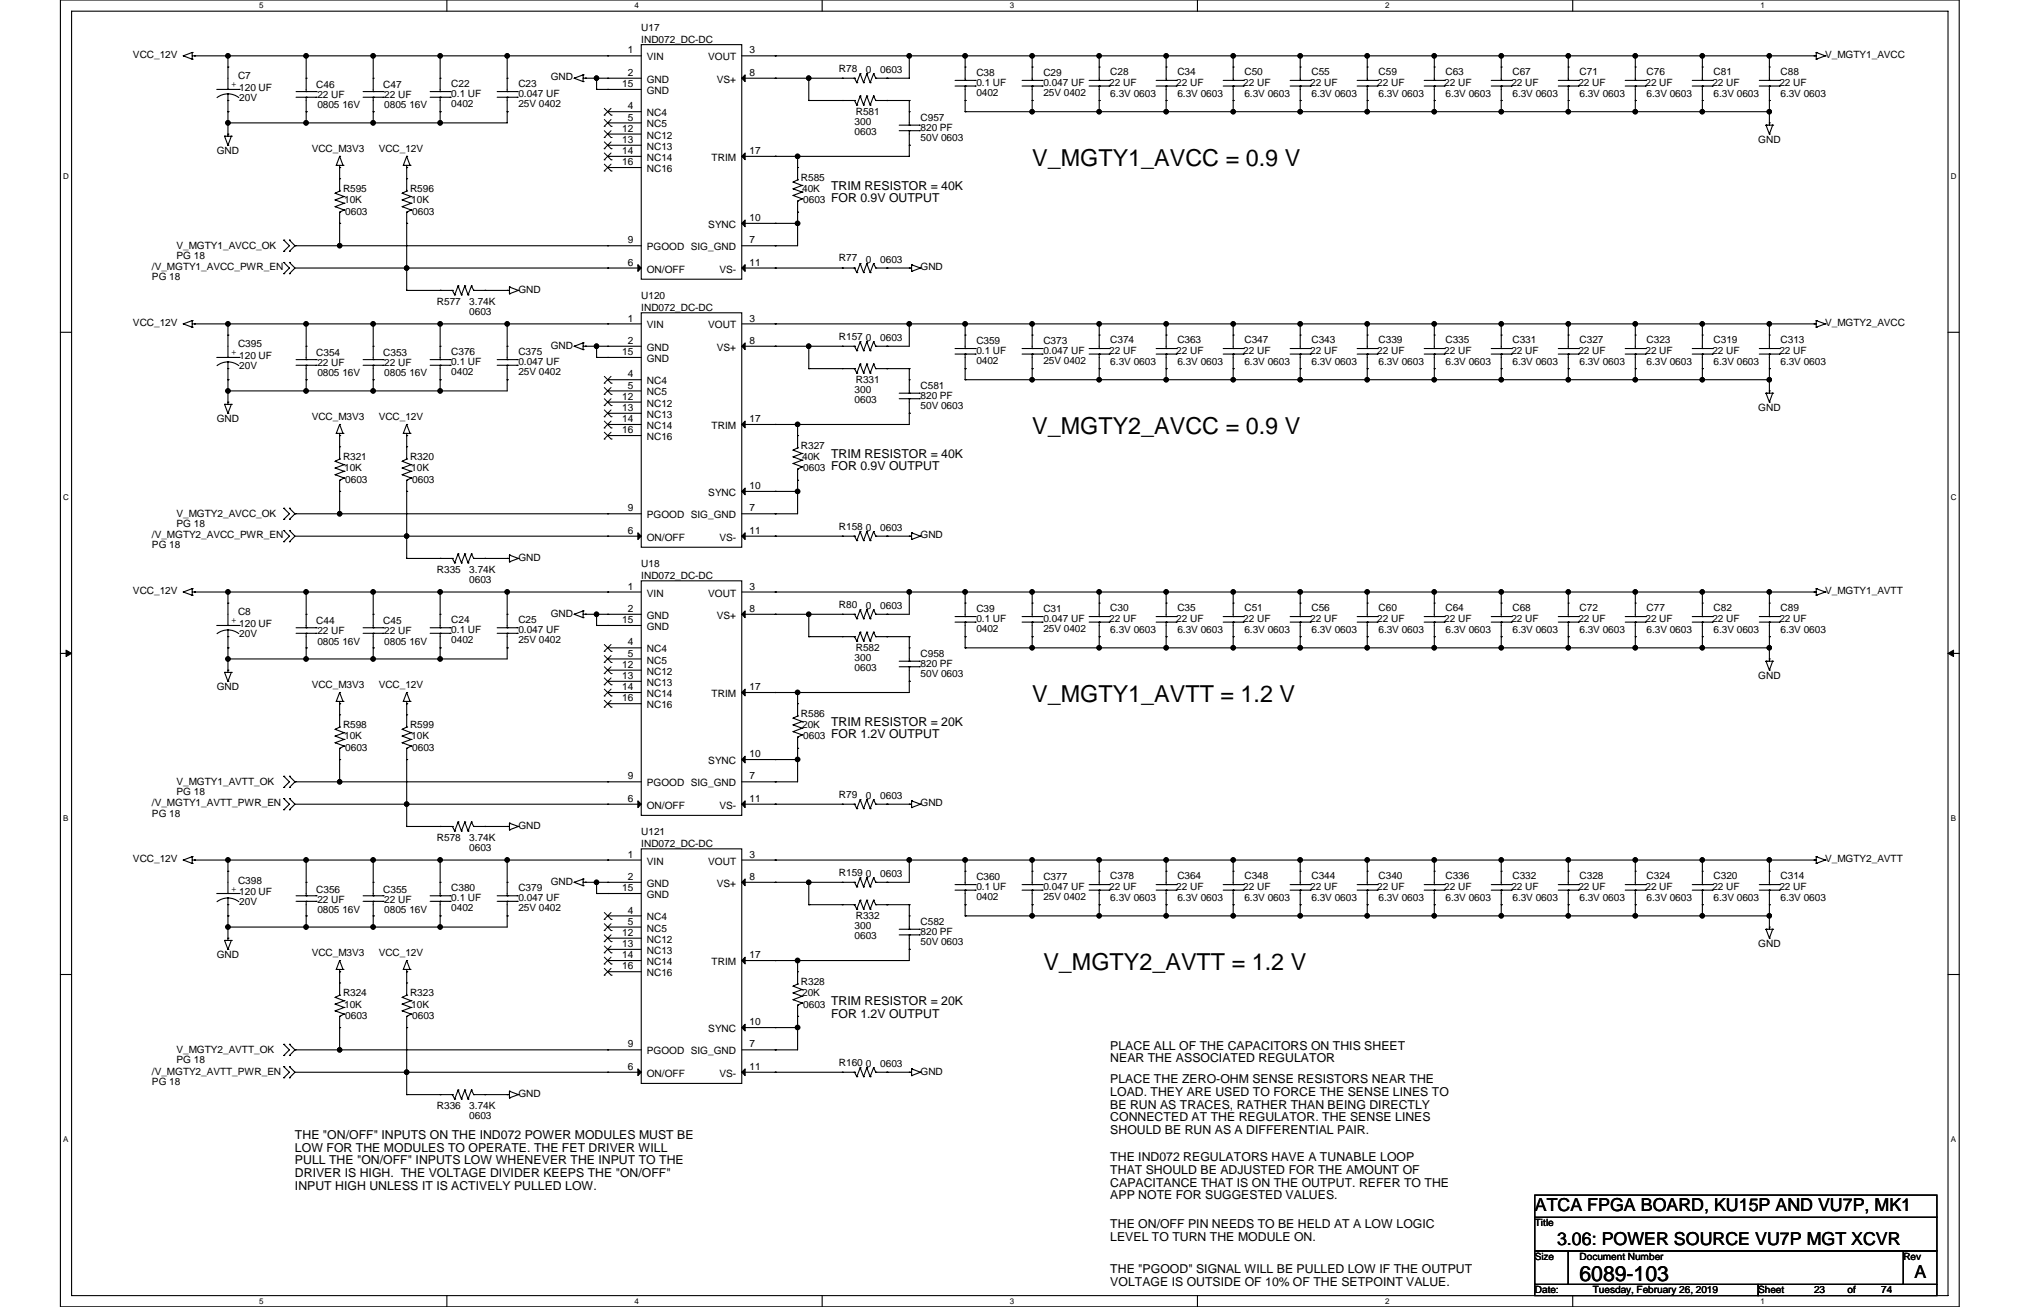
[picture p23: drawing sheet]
<svg xmlns="http://www.w3.org/2000/svg" width="432mm" height="279mm" viewBox="0 0 432 279" stroke-linecap="round" stroke-linejoin="round" font-family="sans-serif">
<defs><g id="words">
<g font-size="5">
<text x="220.6" y="35.5">V_MGTY1_AVCC = 0.9 V</text>
<text x="220.6" y="92.8">V_MGTY2_AVCC = 0.9 V</text>
<text x="220.6" y="150.1">V_MGTY1_AVTT = 1.2 V</text>
<text x="223" y="207.4">V_MGTY2_AVTT = 1.2 V</text>
</g>
<text font-size="4.5" x="337.6" y="273.9">6089-103</text>
<g font-size="3.8">
<text x="328.1" y="258.9">ATCA FPGA BOARD, KU15P AND VU7P, MK1</text>
<text x="332.8" y="266.1">3.06: POWER SOURCE VU7P MGT XCVR</text>
<text x="409.3" y="273.2">A</text>
</g>
<g font-size="2.6">
<text x="177.7" y="40.6">TRIM RESISTOR = 40K</text>
<text x="177.7" y="43.3">FOR 0.9V OUTPUT</text>
<text x="177.7" y="97.9">TRIM RESISTOR = 40K</text>
<text x="177.7" y="100.6">FOR 0.9V OUTPUT</text>
<text x="177.7" y="155.2">TRIM RESISTOR = 20K</text>
<text x="177.7" y="157.9">FOR 1.2V OUTPUT</text>
<text x="177.7" y="214.8">TRIM RESISTOR = 20K</text>
<text x="177.7" y="217.6">FOR 1.2V OUTPUT</text>
<text x="237.3" y="224.4">PLACE ALL OF THE CAPACITORS ON THIS SHEET</text>
<text x="237.3" y="227.1">NEAR THE ASSOCIATED REGULATOR</text>
<text x="237.3" y="231.6">PLACE THE ZERO-OHM SENSE RESISTORS NEAR THE</text>
<text x="237.3" y="234.3">LOAD. THEY ARE USED TO FORCE THE SENSE LINES TO</text>
<text x="237.3" y="237">BE RUN AS TRACES, RATHER THAN BEING DIRECTLY</text>
<text x="237.3" y="239.7">CONNECTED AT THE REGULATOR. THE SENSE LINES</text>
<text x="63.1" y="243.5">THE &quot;ON/OFF&quot; INPUTS ON THE IND072 POWER MODULES MUST BE</text>
<text x="237.3" y="242.4">SHOULD BE RUN AS A DIFFERENTIAL PAIR.</text>
<text x="63.1" y="246.2">LOW FOR THE MODULES TO OPERATE. THE FET DRIVER WILL</text>
<text x="63.1" y="248.9">PULL THE &quot;ON/OFF&quot; INPUTS LOW WHENEVER THE INPUT TO THE</text>
<text x="63.1" y="251.6">DRIVER IS HIGH. THE VOLTAGE DIVIDER KEEPS THE &quot;ON/OFF&quot;</text>
<text x="237.3" y="248.3">THE IND072 REGULATORS HAVE A TUNABLE LOOP</text>
<text x="237.3" y="251">THAT SHOULD BE ADJUSTED FOR THE AMOUNT OF</text>
<text x="63.1" y="254.3">INPUT HIGH UNLESS IT IS ACTIVELY PULLED LOW.</text>
<text x="237.3" y="253.7">CAPACITANCE THAT IS ON THE OUTPUT. REFER TO THE</text>
<text x="237.3" y="256.4">APP NOTE FOR SUGGESTED VALUES.</text>
<text x="237.3" y="262.6">THE ON/OFF PIN NEEDS TO BE HELD AT A LOW LOGIC</text>
<text x="237.3" y="265.3">LEVEL TO TURN THE MODULE ON.</text>
<text x="237.3" y="272.2">THE &quot;PGOOD&quot; SIGNAL WILL BE PULLED LOW IF THE OUTPUT</text>
<text x="237.3" y="274.9">VOLTAGE IS OUTSIDE OF 10% OF THE SETPOINT VALUE.</text>
</g>
<g font-size="2.2">
<text x="134.2" y="11.4">1</text>
<text x="160.2" y="11.4">3</text>
<text x="134.2" y="16.2">2</text>
<text x="138.3" y="12.9">VIN</text>
<text x="138.3" y="17.7">GND</text>
<text x="151.4" y="12.9">VOUT</text>
<text x="153.2" y="17.7">VS+</text>
<text x="160.2" y="16.2">8</text>
<text x="133" y="18.6">15</text>
<text x="134.2" y="23.4">4</text>
<text x="138.3" y="20.1">GND</text>
<text x="133" y="28.2">12</text>
<text x="134.2" y="25.8">5</text>
<text x="138.3" y="24.8">NC4</text>
<text x="138.3" y="27.2">NC5</text>
<text x="138.3" y="29.6">NC12</text>
<text x="133" y="30.5">13</text>
<text x="133" y="32.9">14</text>
<text x="133" y="35.3">16</text>
<text x="138.3" y="32">NC13</text>
<text x="138.3" y="34.4">NC14</text>
<text x="152.1" y="34.4">TRIM</text>
<text x="160.2" y="32.9">17</text>
<text x="138.3" y="36.8">NC16</text>
<text x="160.2" y="47.2">10</text>
<text x="134.2" y="52">9</text>
<text x="138.3" y="53.5">PGOOD SIG_GND</text>
<text x="151.4" y="48.7">SYNC</text>
<text x="160.2" y="52">7</text>
<text x="134.2" y="56.8">6</text>
<text x="138.3" y="58.3">ON/OFF</text>
<text x="153.8" y="58.3">VS-</text>
<text x="160.2" y="56.8">11</text>
<text x="134.2" y="68.7">1</text>
<text x="138.3" y="70.2">VIN</text>
<text x="151.4" y="70.2">VOUT</text>
<text x="160.2" y="68.7">3</text>
<text x="133" y="75.9">15</text>
<text x="134.2" y="73.5">2</text>
<text x="138.3" y="75">GND</text>
<text x="138.3" y="77.4">GND</text>
<text x="153.2" y="75">VS+</text>
<text x="160.2" y="73.5">8</text>
<text x="134.2" y="80.7">4</text>
<text x="134.2" y="83.1">5</text>
<text x="138.3" y="82.1">NC4</text>
<text x="133" y="85.4">12</text>
<text x="133" y="87.8">13</text>
<text x="138.3" y="84.5">NC5</text>
<text x="138.3" y="86.9">NC12</text>
<text x="138.3" y="89.3">NC13</text>
<text x="133" y="90.2">14</text>
<text x="133" y="92.6">16</text>
<text x="138.3" y="91.7">NC14</text>
<text x="138.3" y="94.1">NC16</text>
<text x="152.1" y="91.7">TRIM</text>
<text x="160.2" y="90.2">17</text>
<text x="151.4" y="106">SYNC</text>
<text x="160.2" y="104.5">10</text>
<text x="134.2" y="109.3">9</text>
<text x="138.3" y="110.8">PGOOD SIG_GND</text>
<text x="160.2" y="109.3">7</text>
<text x="134.2" y="114.1">6</text>
<text x="138.3" y="115.6">ON/OFF</text>
<text x="153.8" y="115.6">VS-</text>
<text x="160.2" y="114.1">11</text>
<text x="134.2" y="126">1</text>
<text x="134.2" y="130.8">2</text>
<text x="138.3" y="127.5">VIN</text>
<text x="151.4" y="127.5">VOUT</text>
<text x="160.2" y="126">3</text>
<text x="160.2" y="130.8">8</text>
<text x="133" y="133.2">15</text>
<text x="134.2" y="138">4</text>
<text x="138.3" y="132.3">GND</text>
<text x="138.3" y="134.7">GND</text>
<text x="153.2" y="132.3">VS+</text>
<text x="133" y="142.7">12</text>
<text x="134.2" y="140.4">5</text>
<text x="138.3" y="139.5">NC4</text>
<text x="138.3" y="141.8">NC5</text>
<text x="133" y="145.1">13</text>
<text x="133" y="147.5">14</text>
<text x="133" y="149.9">16</text>
<text x="138.3" y="144.2">NC12</text>
<text x="138.3" y="146.6">NC13</text>
<text x="138.3" y="149">NC14</text>
<text x="152.1" y="149">TRIM</text>
<text x="160.2" y="147.5">17</text>
<text x="138.3" y="151.4">NC16</text>
<text x="160.2" y="161.9">10</text>
<text x="134.2" y="166.6">9</text>
<text x="151.4" y="163.3">SYNC</text>
<text x="160.2" y="166.6">7</text>
<text x="134.2" y="171.4">6</text>
<text x="138.3" y="172.9">ON/OFF</text>
<text x="138.3" y="168.1">PGOOD SIG_GND</text>
<text x="153.8" y="172.9">VS-</text>
<text x="160.2" y="171.4">11</text>
<text x="134.2" y="183.3">1</text>
<text x="138.3" y="184.8">VIN</text>
<text x="151.4" y="184.8">VOUT</text>
<text x="160.2" y="183.3">3</text>
<text x="133" y="190.5">15</text>
<text x="134.2" y="188.1">2</text>
<text x="138.3" y="189.6">GND</text>
<text x="138.3" y="192">GND</text>
<text x="153.2" y="189.6">VS+</text>
<text x="160.2" y="188.1">8</text>
<text x="134.2" y="195.3">4</text>
<text x="134.2" y="197.7">5</text>
<text x="138.3" y="196.8">NC4</text>
<text x="133" y="200">12</text>
<text x="133" y="202.4">13</text>
<text x="138.3" y="199.2">NC5</text>
<text x="138.3" y="201.5">NC12</text>
<text x="138.3" y="203.9">NC13</text>
<text x="133" y="204.8">14</text>
<text x="133" y="207.2">16</text>
<text x="138.3" y="206.3">NC14</text>
<text x="138.3" y="208.7">NC16</text>
<text x="152.1" y="206.3">TRIM</text>
<text x="160.2" y="204.8">17</text>
<text x="151.4" y="220.6">SYNC</text>
<text x="160.2" y="219.2">10</text>
<text x="134.2" y="223.9">9</text>
<text x="138.3" y="225.4">PGOOD SIG_GND</text>
<text x="160.2" y="223.9">7</text>
<text x="134.2" y="228.7">6</text>
<text x="138.3" y="230.2">ON/OFF</text>
<text x="153.8" y="230.2">VS-</text>
<text x="160.2" y="228.7">11</text>
</g>
<g font-size="2.1">
<text x="137.1" y="6.7">U17</text>
<text x="137.1" y="9.1">IND072_DC-DC</text>
<text x="28.4" y="12.4">VCC_12V</text>
<text x="50.9" y="17">C7</text>
<text x="117.7" y="17.2">GND</text>
<text x="179.3" y="15.3">R78</text>
<text x="185.1" y="15.5">0</text>
<text x="188.2" y="15.5">0603</text>
<text x="208.7" y="16.3">C38</text>
<text x="223" y="16.3">C29</text>
<text x="237.3" y="16">C28</text>
<text x="251.7" y="16">C34</text>
<text x="266" y="16">C50</text>
<text x="280.3" y="16">C55</text>
<text x="294.7" y="16">C59</text>
<text x="309" y="16">C63</text>
<text x="323.3" y="16">C67</text>
<text x="337.6" y="16">C71</text>
<text x="352" y="16">C76</text>
<text x="366.3" y="16">C81</text>
<text x="380.6" y="16">C88</text>
<text x="390.2" y="12.4">V_MGTY1_AVCC</text>
<text x="49.4" y="18.7">+</text>
<text x="51.1" y="19.4">120 UF</text>
<text x="51.1" y="21.5">20V</text>
<text x="67.6" y="18.9">C46</text>
<text x="67.8" y="21">22 UF</text>
<text x="67.8" y="23.2">0805 16V</text>
<text x="81.9" y="18.9">C47</text>
<text x="82.1" y="21">22 UF</text>
<text x="82.1" y="23.2">0805 16V</text>
<text x="96.5" y="18.6">C22</text>
<text x="96.5" y="20.8">0.1 UF</text>
<text x="96.5" y="22.9">0402</text>
<text x="110.8" y="18.6">C23</text>
<text x="110.8" y="20.8">0.047 UF</text>
<text x="110.8" y="22.9">25V 0402</text>
<text x="208.7" y="18.4">0.1 UF</text>
<text x="208.7" y="20.6">0402</text>
<text x="223" y="18.4">0.047 UF</text>
<text x="223" y="20.6">25V 0402</text>
<text x="237.1" y="18.4">22 UF</text>
<text x="237.3" y="20.8">6.3V 0603</text>
<text x="251.4" y="18.4">22 UF</text>
<text x="251.7" y="20.8">6.3V 0603</text>
<text x="265.8" y="18.4">22 UF</text>
<text x="266" y="20.8">6.3V 0603</text>
<text x="280.1" y="18.4">22 UF</text>
<text x="280.3" y="20.8">6.3V 0603</text>
<text x="294.4" y="18.4">22 UF</text>
<text x="294.7" y="20.8">6.3V 0603</text>
<text x="308.7" y="18.4">22 UF</text>
<text x="309" y="20.8">6.3V 0603</text>
<text x="323.1" y="18.4">22 UF</text>
<text x="323.3" y="20.8">6.3V 0603</text>
<text x="337.4" y="18.4">22 UF</text>
<text x="337.6" y="20.8">6.3V 0603</text>
<text x="351.7" y="18.4">22 UF</text>
<text x="352" y="20.8">6.3V 0603</text>
<text x="366" y="18.4">22 UF</text>
<text x="366.3" y="20.8">6.3V 0603</text>
<text x="380.4" y="18.4">22 UF</text>
<text x="380.6" y="20.8">6.3V 0603</text>
<text x="182.7" y="26.8">300</text>
<text x="182.7" y="28.9">0603</text>
<text x="182.9" y="24.6">R581</text>
<text x="196.8" y="25.8">C957</text>
<text x="196.8" y="28">820 PF</text>
<text x="46.3" y="33">GND</text>
<text x="66.6" y="32.5">VCC_M3V3</text>
<text x="81" y="32.5">VCC_12V</text>
<text x="196.8" y="30.1">50V 0603</text>
<text x="375.8" y="30.6">GND</text>
<text x="73.3" y="41.1">R595</text>
<text x="87.7" y="41.1">R596</text>
<text x="171.2" y="38.7">R585</text>
<text x="171.4" y="41.1">40K</text>
<text x="73.6" y="43.5">10K</text>
<text x="73.8" y="45.9">0603</text>
<text x="87.9" y="43.5">10K</text>
<text x="88.1" y="45.9">0603</text>
<text x="171.7" y="43.5">0603</text>
<text x="37.7" y="53.3">V_MGTY1_AVCC_OK</text>
<text x="32.5" y="57.8">/V_MGTY1_AVCC_PWR_EN</text>
<text x="32.5" y="59.9">PG 18</text>
<text x="37.7" y="55.4">PG 18</text>
<text x="179.3" y="55.9">R77</text>
<text x="185.1" y="56.1">0</text>
<text x="188.2" y="56.1">0603</text>
<text x="196.8" y="57.8">GND</text>
<text x="93.4" y="65.2">R577</text>
<text x="100.3" y="65.2">3.74K</text>
<text x="110.8" y="62.6">GND</text>
<text x="137.1" y="64">U120</text>
<text x="28.4" y="69.7">VCC_12V</text>
<text x="100.3" y="67.4">0603</text>
<text x="137.1" y="66.4">IND072_DC-DC</text>
<text x="390.2" y="69.7">V_MGTY2_AVCC</text>
<text x="49.4" y="76">+</text>
<text x="50.9" y="74.3">C395</text>
<text x="51.1" y="76.7">120 UF</text>
<text x="67.6" y="76.2">C354</text>
<text x="81.9" y="76.2">C353</text>
<text x="96.5" y="75.9">C376</text>
<text x="110.8" y="75.9">C375</text>
<text x="117.7" y="74.5">GND</text>
<text x="179.3" y="72.6">R157</text>
<text x="185.1" y="72.8">0</text>
<text x="188.2" y="72.8">0603</text>
<text x="208.7" y="73.6">C359</text>
<text x="208.7" y="75.7">0.1 UF</text>
<text x="208.7" y="77.9">0402</text>
<text x="223" y="73.6">C373</text>
<text x="223" y="75.7">0.047 UF</text>
<text x="223" y="77.9">25V 0402</text>
<text x="237.1" y="75.7">22 UF</text>
<text x="237.3" y="73.3">C374</text>
<text x="251.4" y="75.7">22 UF</text>
<text x="251.7" y="73.3">C363</text>
<text x="265.8" y="75.7">22 UF</text>
<text x="266" y="73.3">C347</text>
<text x="280.1" y="75.7">22 UF</text>
<text x="280.3" y="73.3">C343</text>
<text x="294.4" y="75.7">22 UF</text>
<text x="294.7" y="73.3">C339</text>
<text x="308.7" y="75.7">22 UF</text>
<text x="309" y="73.3">C335</text>
<text x="323.1" y="75.7">22 UF</text>
<text x="323.3" y="73.3">C331</text>
<text x="337.4" y="75.7">22 UF</text>
<text x="337.6" y="73.3">C327</text>
<text x="351.7" y="75.7">22 UF</text>
<text x="352" y="73.3">C323</text>
<text x="366" y="75.7">22 UF</text>
<text x="366.3" y="73.3">C319</text>
<text x="380.4" y="75.7">22 UF</text>
<text x="380.6" y="73.3">C313</text>
<text x="51.1" y="78.8">20V</text>
<text x="67.8" y="78.3">22 UF</text>
<text x="67.8" y="80.5">0805 16V</text>
<text x="82.1" y="78.3">22 UF</text>
<text x="82.1" y="80.5">0805 16V</text>
<text x="96.5" y="78.1">0.1 UF</text>
<text x="96.5" y="80.2">0402</text>
<text x="110.8" y="78.1">0.047 UF</text>
<text x="110.8" y="80.2">25V 0402</text>
<text x="182.9" y="81.9">R331</text>
<text x="196.8" y="83.1">C581</text>
<text x="237.3" y="78.1">6.3V 0603</text>
<text x="251.7" y="78.1">6.3V 0603</text>
<text x="266" y="78.1">6.3V 0603</text>
<text x="280.3" y="78.1">6.3V 0603</text>
<text x="294.7" y="78.1">6.3V 0603</text>
<text x="309" y="78.1">6.3V 0603</text>
<text x="323.3" y="78.1">6.3V 0603</text>
<text x="337.6" y="78.1">6.3V 0603</text>
<text x="352" y="78.1">6.3V 0603</text>
<text x="366.3" y="78.1">6.3V 0603</text>
<text x="380.6" y="78.1">6.3V 0603</text>
<text x="66.6" y="89.8">VCC_M3V3</text>
<text x="81" y="89.8">VCC_12V</text>
<text x="182.7" y="84.1">300</text>
<text x="182.7" y="86.2">0603</text>
<text x="196.8" y="85.3">820 PF</text>
<text x="196.8" y="87.4">50V 0603</text>
<text x="375.8" y="87.9">GND</text>
<text x="46.3" y="90.3">GND</text>
<text x="73.3" y="98.4">R321</text>
<text x="73.6" y="100.8">10K</text>
<text x="87.7" y="98.4">R320</text>
<text x="87.9" y="100.8">10K</text>
<text x="171.2" y="96">R327</text>
<text x="171.4" y="98.4">40K</text>
<text x="171.7" y="100.8">0603</text>
<text x="73.8" y="103.2">0603</text>
<text x="88.1" y="103.2">0603</text>
<text x="37.7" y="110.6">V_MGTY2_AVCC_OK</text>
<text x="37.7" y="112.7">PG 18</text>
<text x="179.3" y="113.2">R158</text>
<text x="185.1" y="113.4">0</text>
<text x="188.2" y="113.4">0603</text>
<text x="32.5" y="115.1">/V_MGTY2_AVCC_PWR_EN</text>
<text x="32.5" y="117.2">PG 18</text>
<text x="110.8" y="119.9">GND</text>
<text x="196.8" y="115.1">GND</text>
<text x="93.4" y="122.5">R335</text>
<text x="100.3" y="122.5">3.74K</text>
<text x="100.3" y="124.7">0603</text>
<text x="137.1" y="121.3">U18</text>
<text x="137.1" y="123.7">IND072_DC-DC</text>
<text x="28.4" y="127">VCC_12V</text>
<text x="50.9" y="131.6">C8</text>
<text x="117.7" y="131.8">GND</text>
<text x="179.3" y="129.9">R80</text>
<text x="185.1" y="130.2">0</text>
<text x="188.2" y="130.2">0603</text>
<text x="208.7" y="130.9">C39</text>
<text x="223" y="130.9">C31</text>
<text x="237.3" y="130.6">C30</text>
<text x="251.7" y="130.6">C35</text>
<text x="266" y="130.6">C51</text>
<text x="280.3" y="130.6">C56</text>
<text x="294.7" y="130.6">C60</text>
<text x="309" y="130.6">C64</text>
<text x="323.3" y="130.6">C68</text>
<text x="337.6" y="130.6">C72</text>
<text x="352" y="130.6">C77</text>
<text x="366.3" y="130.6">C82</text>
<text x="380.6" y="130.6">C89</text>
<text x="390.2" y="127">V_MGTY1_AVTT</text>
<text x="49.4" y="133.3">+</text>
<text x="51.1" y="134">120 UF</text>
<text x="51.1" y="136.1">20V</text>
<text x="67.6" y="133.5">C44</text>
<text x="67.8" y="135.6">22 UF</text>
<text x="67.8" y="137.8">0805 16V</text>
<text x="81.9" y="133.5">C45</text>
<text x="82.1" y="135.6">22 UF</text>
<text x="82.1" y="137.8">0805 16V</text>
<text x="96.5" y="133.2">C24</text>
<text x="96.5" y="135.4">0.1 UF</text>
<text x="96.5" y="137.5">0402</text>
<text x="110.8" y="133.2">C25</text>
<text x="110.8" y="135.4">0.047 UF</text>
<text x="110.8" y="137.5">25V 0402</text>
<text x="208.7" y="133">0.1 UF</text>
<text x="208.7" y="135.1">0402</text>
<text x="223" y="133">0.047 UF</text>
<text x="223" y="135.1">25V 0402</text>
<text x="237.1" y="133">22 UF</text>
<text x="237.3" y="135.4">6.3V 0603</text>
<text x="251.4" y="133">22 UF</text>
<text x="251.7" y="135.4">6.3V 0603</text>
<text x="265.8" y="133">22 UF</text>
<text x="266" y="135.4">6.3V 0603</text>
<text x="280.1" y="133">22 UF</text>
<text x="280.3" y="135.4">6.3V 0603</text>
<text x="294.4" y="133">22 UF</text>
<text x="294.7" y="135.4">6.3V 0603</text>
<text x="308.7" y="133">22 UF</text>
<text x="309" y="135.4">6.3V 0603</text>
<text x="323.1" y="133">22 UF</text>
<text x="323.3" y="135.4">6.3V 0603</text>
<text x="337.4" y="133">22 UF</text>
<text x="337.6" y="135.4">6.3V 0603</text>
<text x="351.7" y="133">22 UF</text>
<text x="352" y="135.4">6.3V 0603</text>
<text x="366" y="133">22 UF</text>
<text x="366.3" y="135.4">6.3V 0603</text>
<text x="380.4" y="133">22 UF</text>
<text x="380.6" y="135.4">6.3V 0603</text>
<text x="182.7" y="141.4">300</text>
<text x="182.7" y="143.5">0603</text>
<text x="182.9" y="139.2">R582</text>
<text x="196.8" y="140.4">C958</text>
<text x="196.8" y="142.6">820 PF</text>
<text x="46.3" y="147.6">GND</text>
<text x="66.6" y="147.1">VCC_M3V3</text>
<text x="81" y="147.1">VCC_12V</text>
<text x="196.8" y="144.7">50V 0603</text>
<text x="375.8" y="145.2">GND</text>
<text x="73.3" y="155.7">R598</text>
<text x="87.7" y="155.7">R599</text>
<text x="171.2" y="153.3">R586</text>
<text x="171.4" y="155.7">20K</text>
<text x="73.6" y="158.1">10K</text>
<text x="73.8" y="160.5">0603</text>
<text x="87.9" y="158.1">10K</text>
<text x="88.1" y="160.5">0603</text>
<text x="171.7" y="158.1">0603</text>
<text x="37.7" y="167.9">V_MGTY1_AVTT_OK</text>
<text x="32.5" y="172.4">/V_MGTY1_AVTT_PWR_EN</text>
<text x="37.7" y="170">PG 18</text>
<text x="179.3" y="170.5">R79</text>
<text x="185.1" y="170.7">0</text>
<text x="188.2" y="170.7">0603</text>
<text x="196.8" y="172.4">GND</text>
<text x="32.5" y="174.6">PG 18</text>
<text x="93.4" y="179.8">R578</text>
<text x="100.3" y="179.8">3.74K</text>
<text x="110.8" y="177.2">GND</text>
<text x="137.1" y="178.6">U121</text>
<text x="28.4" y="184.3">VCC_12V</text>
<text x="100.3" y="181.9">0603</text>
<text x="137.1" y="181">IND072_DC-DC</text>
<text x="390.2" y="184.3">V_MGTY2_AVTT</text>
<text x="49.4" y="190.6">+</text>
<text x="50.9" y="188.9">C398</text>
<text x="51.1" y="191.3">120 UF</text>
<text x="67.6" y="190.8">C356</text>
<text x="81.9" y="190.8">C355</text>
<text x="96.5" y="190.5">C380</text>
<text x="110.8" y="190.5">C379</text>
<text x="117.7" y="189.1">GND</text>
<text x="179.3" y="187.2">R159</text>
<text x="185.1" y="187.5">0</text>
<text x="188.2" y="187.5">0603</text>
<text x="208.7" y="188.2">C360</text>
<text x="208.7" y="190.3">0.1 UF</text>
<text x="223" y="188.2">C377</text>
<text x="223" y="190.3">0.047 UF</text>
<text x="237.1" y="190.3">22 UF</text>
<text x="237.3" y="187.9">C378</text>
<text x="251.4" y="190.3">22 UF</text>
<text x="251.7" y="187.9">C364</text>
<text x="265.8" y="190.3">22 UF</text>
<text x="266" y="187.9">C348</text>
<text x="280.1" y="190.3">22 UF</text>
<text x="280.3" y="187.9">C344</text>
<text x="294.4" y="190.3">22 UF</text>
<text x="294.7" y="187.9">C340</text>
<text x="308.7" y="190.3">22 UF</text>
<text x="309" y="187.9">C336</text>
<text x="323.1" y="190.3">22 UF</text>
<text x="323.3" y="187.9">C332</text>
<text x="337.4" y="190.3">22 UF</text>
<text x="337.6" y="187.9">C328</text>
<text x="351.7" y="190.3">22 UF</text>
<text x="352" y="187.9">C324</text>
<text x="366" y="190.3">22 UF</text>
<text x="366.3" y="187.9">C320</text>
<text x="380.4" y="190.3">22 UF</text>
<text x="380.6" y="187.9">C314</text>
<text x="51.1" y="193.4">20V</text>
<text x="67.8" y="192.9">22 UF</text>
<text x="67.8" y="195.1">0805 16V</text>
<text x="82.1" y="192.9">22 UF</text>
<text x="82.1" y="195.1">0805 16V</text>
<text x="96.5" y="192.7">0.1 UF</text>
<text x="96.5" y="194.8">0402</text>
<text x="110.8" y="192.7">0.047 UF</text>
<text x="110.8" y="194.8">25V 0402</text>
<text x="182.9" y="196.5">R332</text>
<text x="196.8" y="197.7">C582</text>
<text x="208.7" y="192.5">0402</text>
<text x="223" y="192.5">25V 0402</text>
<text x="237.3" y="192.7">6.3V 0603</text>
<text x="251.7" y="192.7">6.3V 0603</text>
<text x="266" y="192.7">6.3V 0603</text>
<text x="280.3" y="192.7">6.3V 0603</text>
<text x="294.7" y="192.7">6.3V 0603</text>
<text x="309" y="192.7">6.3V 0603</text>
<text x="323.3" y="192.7">6.3V 0603</text>
<text x="337.6" y="192.7">6.3V 0603</text>
<text x="352" y="192.7">6.3V 0603</text>
<text x="366.3" y="192.7">6.3V 0603</text>
<text x="380.6" y="192.7">6.3V 0603</text>
<text x="182.7" y="198.7">300</text>
<text x="182.7" y="200.8">0603</text>
<text x="196.8" y="199.9">820 PF</text>
<text x="196.8" y="202">50V 0603</text>
<text x="375.8" y="202.5">GND</text>
<text x="46.3" y="204.9">GND</text>
<text x="66.6" y="204.4">VCC_M3V3</text>
<text x="81" y="204.4">VCC_12V</text>
<text x="73.3" y="213">R324</text>
<text x="73.6" y="215.4">10K</text>
<text x="87.7" y="213">R323</text>
<text x="87.9" y="215.4">10K</text>
<text x="171.2" y="210.6">R328</text>
<text x="171.4" y="213">20K</text>
<text x="171.7" y="215.4">0603</text>
<text x="73.8" y="217.8">0603</text>
<text x="88.1" y="217.8">0603</text>
<text x="37.7" y="225.2">V_MGTY2_AVTT_OK</text>
<text x="37.7" y="227.3">PG 18</text>
<text x="179.3" y="227.8">R160</text>
<text x="32.5" y="229.7">/V_MGTY2_AVTT_PWR_EN</text>
<text x="32.5" y="231.9">PG 18</text>
<text x="185.1" y="228">0</text>
<text x="188.2" y="228">0603</text>
<text x="196.8" y="229.7">GND</text>
<text x="93.4" y="237.1">R336</text>
<text x="100.3" y="237.1">3.74K</text>
<text x="100.3" y="239.3">0603</text>
<text x="110.8" y="234.5">GND</text>
<text x="328.1" y="262.2">Title</text>
<text x="328.1" y="269.3">Size</text>
<text x="337.6" y="269.3">Document Number</text>
<text x="406.9" y="269.3">Rev</text>
<text x="328.1" y="276.5">Date:</text>
<text x="340.5" y="276.5">Tuesday, February 26, 2019</text>
<text x="375.8" y="276.5">Sheet</text>
<text x="387.8" y="276.5">23</text>
<text x="394.9" y="276.5">of</text>
<text x="402.1" y="276.5">74</text>
</g>
<g font-size="1.7">
<text x="55.4" y="1.8">5</text>
<text x="135.6" y="1.8">4</text>
<text x="215.9" y="1.8">3</text>
<text x="296.1" y="1.8">2</text>
<text x="376.3" y="1.8">1</text>
<text x="13.5" y="38.2">D</text>
<text x="417" y="38.2">D</text>
<text x="13.5" y="106.9">C</text>
<text x="417" y="106.9">C</text>
<text x="13.5" y="175.5">B</text>
<text x="417" y="175.5">B</text>
<text x="13.5" y="244.2">A</text>
<text x="417" y="244.2">A</text>
<text x="55.4" y="278.7">5</text>
<text x="135.6" y="278.7">4</text>
<text x="215.9" y="278.7">3</text>
<text x="296.1" y="278.7">2</text>
<text x="376.3" y="278.7">1</text>
</g>
</g></defs>
<path d="M12.9 0h405.9v279.4h-405.9zM15.3 2.4h401.1v274.6h-401.1z" fill="none" stroke="#000" stroke-width=".23"/>
<g fill="#fff">
<path d="M55.4 .3h.9v1.8h-.9z"/>
<path d="M55.4 277.2h.9v1.9h-.9z"/>
</g>
<path d="M95.5 0v2.4M95.5 277v2.4" fill="none" stroke="#000" stroke-width=".23"/>
<g fill="#fff">
<path d="M135.6 .3h1v1.8h-1z"/>
<path d="M135.6 277.2h1v1.9h-1z"/>
</g>
<path d="M175.7 0v2.4M175.7 277v2.4" fill="none" stroke="#000" stroke-width=".23"/>
<g fill="#fff">
<path d="M215.9 .3h.9v1.8h-.9z"/>
<path d="M215.9 277.2h.9v1.9h-.9z"/>
</g>
<path d="M256 0v2.4M256 277v2.4" fill="none" stroke="#000" stroke-width=".23"/>
<g fill="#fff">
<path d="M296.1 .3h.9v1.8h-.9z"/>
<path d="M296.1 277.2h.9v1.9h-.9z"/>
</g>
<path d="M336.2 0v2.4M336.2 277v2.4" fill="none" stroke="#000" stroke-width=".23"/>
<g fill="#fff">
<path d="M376.3 .3h.9v1.8h-.9z"/>
<path d="M376.3 277.2h.9v1.9h-.9z"/>
<path d="M13.5 36.7h1.3v1.9h-1.3z"/>
<path d="M417 36.7h1.3v1.9h-1.3z"/>
<path d="M13.5 105.3h1.3v1.9h-1.3z"/>
<path d="M417 105.3h1.3v1.9h-1.3z"/>
</g>
<path d="M12.9 71h2.4M416.4 71h2.4" fill="none" stroke="#000" stroke-width=".23"/>
<g fill="#fff">
<path d="M13.5 174h1.1v1.9h-1.1z"/>
<path d="M417 174h1.1v1.9h-1.1z"/>
</g>
<path d="M12.9 139.7h2.4M416.4 139.7h2.4" fill="none" stroke="#000" stroke-width=".23"/>
<path d="M14.1 139v1.4l1.2-.7zM416.4 139.7l1.2 .7v-1.4z" fill="#000" stroke="#000" stroke-width=".21"/>
<g fill="#fff">
<path d="M13.5 242.6h1.1v1.9h-1.1z"/>
<path d="M417 242.6h1.1v1.9h-1.1z"/>
</g>
<g fill="none" stroke="#000" stroke-width=".23">
<path d="M39.2 11.9h.1M39.2 11.9l1.9 .8M41.1 12.7h.1M41.1 11.2h.1M41.1 11.2v1.5M41.1 11.9h96M41.1 11.2l-1.9 .7M41.6 11.9h.1M46.3 19.1h4.8M48.7 19.1h.1M48.7 11.9h.1M48.7 11.9v7.2"/>
<path d="M48.7 14.3h.1M51.1 19.1h.1M63.3 19.6h4.3M65.4 16.7h.1M65.4 11.9h.1M65.4 11.9v7.7M65.4 19.6h.1M67.6 19.6h.1M77.6 19.6h4.3M79.8 19.6h.1M79.8 16.7h.1M79.8 11.9h.1"/>
<path d="M79.8 11.9v7.7M81.9 19.6h.1M91.9 19.6h4.3M94.1 19.6h.1M94.1 16.7h.1M94.1 11.9h.1M94.1 11.9v7.7M96.2 19.6h.1M106.3 19.6h4.3M108.4 19.6h.1M108.4 16.7h.1M108.4 11.9h.1"/>
<path d="M108.4 11.9v7.7M110.6 19.6h.1M122.7 16.7h.1M122.7 16.7l2 .7M124.7 16h.1M124.7 17.4h.1M124.7 16v1.4M124.7 16.7h12.4M124.7 16l-2 .7M125.1 16.7h.1M127.5 19.1h.1M127.5 16.7h.1"/>
<path d="M127.5 16.7v2.4M129.9 11.9h.1M129.9 16.7h.1M129.9 19.1h.1M137.1 9.5h21.5v50.2h-21.5zM137.1 19.1h-9.6M158.6 16.7h24.1M165.7 11.9h.1M165.7 16.7h.1M172.9 16.7h.1M172.9 16.7v4.8M180 16.7h.1"/>
<path d="M182.7 16.7h.1M182.7 16.7l.5 1M183.2 17.7h.1M183.9 15.8h.1M183.9 15.8l-.7 1.9M183.9 15.8l.7 1.9M184.6 17.7h.1M185.3 15.8h.1M185.3 15.8l-.7 1.9M185.3 15.8l.7 1.9M186 17.7h.1M186.7 15.8h.1"/>
<path d="M186.7 15.8l-.7 1.9M186.7 15.8l.5 .9M187.2 16.7h.1M189.6 16.7h.1M194.4 11.9h.1M194.4 11.9v4.8h-7.2M204.2 18.4h4.3M204.2 17.2h4.3M206.3 17.2h.1M206.3 18.4h.1M206.3 18.4v5.5M206.3 14.3h.1"/>
<path d="M206.3 11.9h.1M206.3 11.9v5.3M208.5 18.4h.1M208.5 17.2h.1M218.5 18.4h4.3M218.5 17.2h4.3M220.6 14.3h.1M220.6 11.9h.1M220.6 11.9v5.3M220.6 17.2h.1M220.6 18.4h.1M220.6 18.4v5.5"/>
<path d="M222.8 18.4h.1M222.8 17.2h.1M232.8 18.4h4.3M232.8 17.2h4.3M235 14.3h.1M235 11.9h.1M235 11.9v5.3M235 17.2h.1M235 18.4h.1M235 18.4v5.5M237.1 18.4h.1M237.1 17.2h.1"/>
<path d="M247.1 18.4h4.3M247.1 17.2h4.3M249.3 14.3h.1M249.3 11.9h.1M249.3 11.9v5.3M249.3 17.2h.1M249.3 18.4h.1M249.3 18.4v5.5M251.4 18.4h.1M251.4 17.2h.1M261.5 18.4h4.3M261.5 17.2h4.3"/>
<path d="M263.6 14.3h.1M263.6 11.9h.1M263.6 11.9v5.3M263.6 17.2h.1M263.6 18.4h.1M263.6 18.4v5.5M265.8 18.4h.1M265.8 17.2h.1M275.8 18.4h4.3M275.8 17.2h4.3M277.9 14.3h.1M277.9 11.9h.1"/>
<path d="M277.9 11.9v5.3M277.9 17.2h.1M277.9 18.4h.1M277.9 18.4v5.5M280.1 18.4h.1M280.1 17.2h.1M290.1 18.4h4.3M290.1 17.2h4.3M292.3 17.2h.1M292.3 18.4h.1M292.3 14.3h.1M292.3 11.9h.1"/>
<path d="M292.3 11.9v5.3M292.3 18.4v5.5M294.4 18.4h.1M294.4 17.2h.1M304.4 18.4h4.3M304.4 17.2h4.3M306.6 11.9h.1M306.6 14.3h.1M306.6 11.9v5.3M306.6 17.2h.1M306.6 18.4h.1M306.6 18.4v5.5"/>
<path d="M308.7 18.4h.1M308.7 17.2h.1M318.8 18.4h4.3M318.8 17.2h4.3M320.9 17.2h.1M320.9 18.4h.1M320.9 14.3h.1M320.9 18.4v5.5M320.9 11.9h.1M320.9 11.9v5.3M323.1 18.4h.1M323.1 17.2h.1"/>
<path d="M333.1 18.4h4.3M333.1 17.2h4.3M335.2 11.9h.1M335.2 11.9v5.3M335.2 17.2h.1M335.2 18.4h.1M335.2 18.4v5.5M335.2 14.3h.1M337.4 18.4h.1M337.4 17.2h.1M347.4 18.4h4.3M347.4 17.2h4.3"/>
<path d="M349.6 17.2h.1M349.6 18.4h.1M349.6 18.4v5.5M349.6 14.3h.1M349.6 11.9h.1M349.6 11.9v5.3M351.7 18.4h.1M351.7 17.2h.1M361.7 18.4h4.3M361.7 17.2h4.3M363.9 17.2h.1M363.9 18.4h.1"/>
<path d="M363.9 18.4v5.5M363.9 14.3h.1M363.9 11.9v5.3M363.9 11.9h.1M366 18.4h.1M366 17.2h.1M376.1 18.4h4.3M376.1 17.2h4.3M378.2 17.2h.1M378.2 18.4h.1M378.2 14.3h.1M378.2 18.4v8.4"/>
<path d="M378.2 11.9h.1M378.2 11.9v5.3M380.4 18.4h.1M380.4 17.2h.1M387.8 11.9h.1M388.2 11.2h.1M388.2 12.7h.1M388.2 11.9h-229.6M388.2 11.2v1.5M388.2 11.2l2 .7M390.2 11.9h.1M390.2 11.9l-2 .8"/>
<path d="M48 29.1h.1M48 29.1h1.4M48 29.1l.7 2M48.7 20.1l1 .1 1.3 .7M48.7 20.1l-1.4 .3-.9 .5M48.7 21.5h.1M48.7 20.1v9M48.7 23.9h.1M48.7 28.7h.1M48.7 31.1h.1M48.7 26.3h.1M49.4 29.1h.1"/>
<path d="M49.4 29.1l-.7 2M63.3 20.8h4.3M65.4 23.9h.1M65.4 20.8h.1M65.4 26.3h.1M65.4 20.8v5.5M67.6 20.8h.1M71.9 35.3h.1M71.9 35.3h1.4M72.6 35.8h.1M72.6 33.4h.1M72.6 35.3v5.5"/>
<path d="M72.6 33.4l.7 1.9M72.6 33.4l-.7 1.9M72.6 38.2h.1M73.3 35.3h.1M77.6 20.8h4.3M79.8 20.8h.1M79.8 20.8v5.5M79.8 23.9h.1M79.8 26.3h.1M81.9 20.8h.1M86.2 35.3h.1M86.2 35.3h1.5"/>
<path d="M86.9 38.2h.1M86.9 35.8h.1M86.9 33.4h.1M86.9 35.3v5.5M86.9 33.4l.8 1.9M86.9 33.4l-.7 1.9M87.7 35.3h.1M91.9 20.8h4.3M94.1 20.8h.1M94.1 20.8v5.5M94.1 23.9h.1M94.1 26.3h.1"/>
<path d="M96.2 20.8h.1M106.3 20.8h4.3M108.4 20.8h.1M108.4 20.8v5.5h-59.7M108.4 23.9h.1M110.6 20.8h.1M129.9 23.9h.1M129.9 26.3h.1M129.9 28.7h.1M129.9 31.1h.1M129.9 33.4h.1M129.9 35.8h.1"/>
<path d="M129.9 23.9h7.2M129.9 26.3h7.2M129.9 28.7h7.2M129.9 31.1h7.2M129.9 33.4h7.2M129.9 35.8h7.2M165.7 33.4h.1M169.5 38.9h.1M169.5 38.9l1.9 .7M170.5 38.4h.1M170.5 38.4l-1 .5M170.5 35.8h.1"/>
<path d="M170.5 33.4h.1M170.5 33.4v5M171.4 39.6h.1M171.4 39.6l-1.9 .8M172.9 21.5h.1M180 21.5h.1M182.7 21.5h.1M182.7 21.5l.5 1M182.7 21.5h-9.8M183.2 22.5h.1M183.9 20.5h.1M183.9 20.5l-.7 2"/>
<path d="M183.9 20.5l.7 2M184.6 22.5h.1M185.3 20.5h.1M185.3 20.5l-.7 2M185.3 20.5l.7 2M186 22.5h.1M186.7 20.5h.1M186.7 20.5l-.7 2M186.7 20.5l.5 1M187.2 21.5h.1M187.2 21.5h7.2M189.6 21.5h.1"/>
<path d="M192.2 26.8h4.3M192.2 27.9h4.3M194.4 23.9h.1M194.4 31.1h.1M194.4 21.5h.1M194.4 21.5v5.3M194.4 26.8h.1M194.4 27.9h.1M194.4 27.9v5.5h-35.8M196.5 27.9h.1M196.5 26.8h.1M206.3 21.5h.1"/>
<path d="M206.3 23.9h.1M206.3 23.9h171.9M220.6 21.5h.1M220.6 23.9h.1M235 23.9h.1M235 21.5h.1M249.3 23.9h.1M249.3 21.5h.1M263.6 23.9h.1M263.6 21.5h.1M277.9 23.9h.1M277.9 21.5h.1"/>
<path d="M292.3 23.9h.1M292.3 21.5h.1M306.6 23.9h.1M306.6 21.5h.1M320.9 21.5h.1M320.9 23.9h.1M335.2 23.9h.1M335.2 21.5h.1M349.6 23.9h.1M349.6 21.5h.1M363.9 21.5h.1M363.9 23.9h.1"/>
<path d="M377.5 26.8h.1M377.5 26.8h1.4M377.5 26.8l.7 1.9M378.2 26.3h.1M378.2 28.7h.1M378.2 23.9h.1M378.2 21.5h.1M378.9 26.8h.1M378.9 26.8l-.7 1.9M60.7 53.7h.1M60.7 51.3h.1M60.7 58.5h.1"/>
<path d="M60.7 56.1h.1M60.7 51.3l1.2 1.2-1.2 1.2M60.7 56.1l1.2 1.2-1.2 1.2M61.9 51.3h.1M61.9 53.7h.1M61.9 56.1h.1M61.9 58.5h.1M61.9 51.3l1.2 1.2M61.9 56.1l1.2 1.2M63.1 52.5h.1M63.1 57.3h74M63.1 52.5l-1.2 1.2"/>
<path d="M63.1 57.3l-1.2 1.2M71.6 41.3h.1M71.6 42.7h.1M71.6 44.2h.1M71.6 41.3l2 .7M71.6 42.7l2 .8M71.6 44.2l2 .7M72.6 45.4h.1M72.6 40.8h.1M72.6 40.8l-1 .5M72.6 52.5h.1M72.6 47.8h.1"/>
<path d="M72.6 45.4v7.1M73.6 42h.1M73.6 43.5h.1M73.6 44.9h.1M73.6 42l-2 .7M73.6 43.5l-2 .7M73.6 44.9l-1 .5M86 41.3h.1M86 42.7h.1M86 44.2h.1M86 41.3l1.9 .7M86 42.7l1.9 .8"/>
<path d="M86 44.2l1.9 .7M86.9 47.8h.1M86.9 45.4v16.7M86.9 57.3h.1M86.9 45.4h.1M86.9 40.8h.1M86.9 40.8l-.9 .5M87.9 42h.1M87.9 43.5h.1M87.9 44.9h.1M87.9 42l-1.9 .7M87.9 43.5l-1.9 .7"/>
<path d="M87.9 44.9l-1 .5M129.9 57.3h.1M129.9 52.5h.1M137.1 52.5h-74M158.6 57.3h24.1M158.6 47.8h11.9M165.7 52.5h.1M165.7 47.8h.1M165.7 57.3h.1M169.5 40.4h.1M169.5 41.8h.1M169.5 40.4l1.9 .7"/>
<path d="M169.5 41.8l1.9 .7M170.5 43h.1M170.5 45.4h.1M170.5 47.8h.1M170.5 43v9.5h-11.9M171.4 41.1h.1M171.4 42.5h.1M171.4 41.1l-1.9 .7M171.4 42.5l-.9 .5M180 57.3h.1M182.7 57.3h.1M182.7 57.3l.5 1"/>
<path d="M183.2 58.3h.1M183.9 56.3h.1M183.9 56.3l-.7 2M183.9 56.3l.7 2M184.6 58.3h.1M185.3 56.3h.1M185.3 56.3l-.7 2M185.3 56.3l.7 2M186 58.3h.1M186.7 56.3h.1M186.7 56.3l-.7 2M186.7 56.3l.5 1"/>
<path d="M187.2 57.3h.1M187.2 57.3h7.7M189.6 57.3h.1M194.4 57.3h.1M194.9 56.6h.1M194.9 58h.1M194.9 56.6v1.4M194.9 56.6l1.9 .7M196.8 57.3h.1M196.8 57.3l-1.9 .7M39.2 69.2h.1M39.2 69.2l1.9 .8"/>
<path d="M41.1 70h.1M41.1 68.5h.1M41.1 68.5v1.5M41.1 68.5l-1.9 .7M41.6 69.2h.1M46.3 76.4h4.8M48.7 77.4l1 .1 1.3 .7M48.7 77.4l-1.4 .3-.9 .5M48.7 71.6h.1M48.7 78.8h.1M48.7 76.4h.1M48.7 69.2h.1"/>
<path d="M48.7 69.2v7.2M48.7 77.4v9M51.1 76.4h.1M63.3 78.1h4.3M63.3 76.9h4.3M65.4 74h.1M65.4 69.2h.1M65.4 69.2v7.7M65.4 76.9h.1M65.4 78.1h.1M65.4 78.1v5.5M67.6 78.1h.1"/>
<path d="M67.6 76.9h.1M77.6 78.1h4.3M77.6 76.9h4.3M79.8 74h.1M79.8 69.2h.1M79.8 69.2v7.7M79.8 76.9h.1M79.8 78.1h.1M79.8 78.1v5.5M81.9 78.1h.1M81.9 76.9h.1M86.9 62.1h.1"/>
<path d="M86.9 62.1h9.8M91.9 78.1h4.3M91.9 76.9h4.3M94.1 62.1h.1M94.1 74h.1M94.1 69.2h.1M94.1 69.2v7.7M94.1 76.9h.1M94.1 78.1h.1M94.1 78.1v5.5M96.2 78.1h.1M96.2 76.9h.1"/>
<path d="M96.7 62.1h.1M96.7 62.1l.5 .9M97.2 63h.1M97.9 61.1h.1M97.9 61.1l-.7 1.9M97.9 61.1l.7 1.9M98.6 63h.1M99.4 61.1h.1M99.4 61.1l-.8 1.9M99.4 61.1l.7 1.9M100.1 63h.1M100.8 61.1h.1"/>
<path d="M100.8 61.1l-.7 1.9M100.8 61.1l.5 1M101.3 62.1h7.6M101.3 62.1h.1M103.7 62.1h.1M106.3 78.1h4.3M106.3 76.9h4.3M108.4 76.9h.1M108.4 78.1h.1M108.4 78.1v5.5h-59.7M108.4 74h.1M108.4 69.2h.1"/>
<path d="M108.4 69.2v7.7M108.4 62.1h.1M108.9 61.4h.1M108.9 62.8h.1M108.9 61.4v1.4M108.9 61.4l1.9 .7M110.6 78.1h.1M110.6 76.9h.1M110.8 62.1h.1M110.8 62.1l-1.9 .7M122.7 74h.1M122.7 74l2 .7"/>
<path d="M124.7 73.3h.1M124.7 74.7h.1M124.7 73.3v1.4M124.7 74h12.4M124.7 73.3l-2 .7M125.1 74h.1M127.5 76.4h.1M127.5 74h.1M127.5 74v2.4M129.9 69.2h.1M129.9 74h.1M129.9 76.4h.1"/>
<path d="M137.1 66.9h21.5v50.1h-21.5zM137.1 69.2h-96M137.1 76.4h-9.6M158.6 74h24.1M165.7 69.2h.1M165.7 74h.1M172.9 74h.1M172.9 78.8h.1M172.9 78.8h9.8M172.9 74v4.8M180 78.8h.1M180 74h.1"/>
<path d="M182.7 78.8h.1M182.7 78.8l.5 1M182.7 74h.1M182.7 74l.5 1M183.2 79.8h.1M183.2 75h.1M183.9 77.8h.1M183.9 77.8l-.7 2M183.9 77.8l.7 2M183.9 73.1h.1M183.9 73.1l-.7 1.9M183.9 73.1l.7 1.9"/>
<path d="M184.6 79.8h.1M184.6 75h.1M185.3 77.8h.1M185.3 77.8l-.7 2M185.3 77.8l.7 2M185.3 73.1h.1M185.3 73.1l-.7 1.9M185.3 73.1l.7 1.9M186 79.8h.1M186 75h.1M186.7 77.8h.1M186.7 77.8l-.7 2"/>
<path d="M186.7 77.8l.5 1M186.7 73.1h.1M186.7 73.1l-.7 1.9M186.7 73.1l.5 .9M187.2 78.8h.1M187.2 78.8h7.2M187.2 74h.1M189.6 78.8h.1M189.6 74h.1M194.4 78.8h.1M194.4 78.8v5.3M194.4 69.2h.1"/>
<path d="M194.4 69.2v4.8h-7.2M204.2 75.7h4.3M204.2 74.5h4.3M206.3 71.6h.1M206.3 78.8h.1M206.3 69.2h.1M206.3 69.2v5.3M206.3 74.5h.1M206.3 75.7h.1M206.3 75.7v5.5M208.5 75.7h.1M208.5 74.5h.1"/>
<path d="M218.5 75.7h4.3M218.5 74.5h4.3M220.6 74.5h.1M220.6 75.7h.1M220.6 71.6h.1M220.6 78.8h.1M220.6 75.7v5.5M220.6 69.2h.1M220.6 69.2v5.3M222.8 75.7h.1M222.8 74.5h.1M232.8 75.7h4.3"/>
<path d="M232.8 74.5h4.3M235 74.5h.1M235 75.7h.1M235 75.7v5.5M235 71.6h.1M235 78.8h.1M235 69.2h.1M235 69.2v5.3M237.1 75.7h.1M237.1 74.5h.1M247.1 75.7h4.3M247.1 74.5h4.3"/>
<path d="M249.3 74.5h.1M249.3 75.7h.1M249.3 75.7v5.5M249.3 69.2h.1M249.3 69.2v5.3M249.3 71.6h.1M249.3 78.8h.1M251.4 75.7h.1M251.4 74.5h.1M261.5 75.7h4.3M261.5 74.5h4.3M263.6 74.5h.1"/>
<path d="M263.6 75.7h.1M263.6 75.7v5.5M263.6 71.6h.1M263.6 78.8h.1M263.6 69.2h.1M263.6 69.2v5.3M265.8 75.7h.1M265.8 74.5h.1M275.8 75.7h4.3M275.8 74.5h4.3M277.9 74.5h.1M277.9 75.7h.1"/>
<path d="M277.9 71.6h.1M277.9 78.8h.1M277.9 69.2h.1M277.9 69.2v5.3M277.9 75.7v5.5M280.1 75.7h.1M280.1 74.5h.1M290.1 75.7h4.3M290.1 74.5h4.3M292.3 71.6h.1M292.3 78.8h.1M292.3 69.2h.1"/>
<path d="M292.3 69.2v5.3M292.3 74.5h.1M292.3 75.7h.1M292.3 75.7v5.5M294.4 75.7h.1M294.4 74.5h.1M304.4 75.7h4.3M304.4 74.5h4.3M306.6 69.2h.1M306.6 71.6h.1M306.6 78.8h.1M306.6 69.2v5.3"/>
<path d="M306.6 74.5h.1M306.6 75.7h.1M306.6 75.7v5.5M308.7 75.7h.1M308.7 74.5h.1M318.8 75.7h4.3M318.8 74.5h4.3M320.9 74.5h.1M320.9 75.7h.1M320.9 71.6h.1M320.9 78.8h.1M320.9 75.7v5.5"/>
<path d="M320.9 69.2h.1M320.9 69.2v5.3M323.1 75.7h.1M323.1 74.5h.1M333.1 75.7h4.3M333.1 74.5h4.3M335.2 69.2h.1M335.2 69.2v5.3M335.2 74.5h.1M335.2 75.7h.1M335.2 75.7v5.5M335.2 71.6h.1"/>
<path d="M335.2 78.8h.1M337.4 75.7h.1M337.4 74.5h.1M347.4 75.7h4.3M347.4 74.5h4.3M349.6 74.5h.1M349.6 75.7h.1M349.6 75.7v5.5M349.6 69.2h.1M349.6 69.2v5.3M349.6 71.6h.1M349.6 78.8h.1"/>
<path d="M351.7 75.7h.1M351.7 74.5h.1M361.7 75.7h4.3M361.7 74.5h4.3M363.9 74.5h.1M363.9 75.7h.1M363.9 75.7v5.5M363.9 71.6h.1M363.9 78.8h.1M363.9 69.2h.1M363.9 69.2v5.3M366 75.7h.1"/>
<path d="M366 74.5h.1M376.1 75.7h4.3M376.1 74.5h4.3M378.2 74.5h.1M378.2 75.7h.1M378.2 71.6h.1M378.2 78.8h.1M378.2 75.7v8.4M378.2 69.2h.1M378.2 69.2v5.3M380.4 75.7h.1M380.4 74.5h.1"/>
<path d="M387.8 69.2h.1M388.2 68.5h.1M388.2 70h.1M388.2 68.5v1.5M388.2 69.2h-229.6M388.2 68.5l2 .7M390.2 69.2h.1M390.2 69.2l-2 .8M48 86.4h.1M48 86.4h1.4M48 86.4l.7 1.9M48.7 83.6h.1"/>
<path d="M48.7 81.2h.1M48.7 86h.1M48.7 88.3h.1M49.4 86.4h.1M49.4 86.4l-.7 1.9M65.4 81.2h.1M65.4 83.6h.1M71.6 98.6h.1M71.6 98.6l2 .7M71.9 92.6h.1M71.9 92.6h1.4M72.6 98.1h.1"/>
<path d="M72.6 98.1l-1 .5M72.6 93.1h.1M72.6 90.7h.1M72.6 92.6v5.5M72.6 90.7l.7 1.9M72.6 90.7l-.7 1.9M72.6 95.5h.1M73.3 92.6h.1M73.6 99.3h.1M73.6 99.3l-2 .8M79.8 81.2h.1M79.8 83.6h.1"/>
<path d="M86 98.6h.1M86 98.6l1.9 .7M86.2 92.6h.1M86.2 92.6h1.5M86.9 98.1h.1M86.9 98.1l-.9 .5M86.9 95.5h.1M86.9 93.1h.1M86.9 90.7h.1M86.9 92.6v5.5M86.9 90.7l.8 1.9M86.9 90.7l-.7 1.9"/>
<path d="M87.7 92.6h.1M87.9 99.3h.1M87.9 99.3l-1.9 .8M94.1 83.6h.1M94.1 81.2h.1M108.4 81.2h.1M129.9 81.2h.1M129.9 83.6h.1M129.9 86h.1M129.9 88.3h.1M129.9 90.7h.1M129.9 93.1h.1"/>
<path d="M129.9 81.2h7.2M129.9 83.6h7.2M129.9 86h7.2M129.9 88.3h7.2M129.9 90.7h7.2M129.9 93.1h7.2M165.7 90.7h.1M169.5 96.2h.1M169.5 97.7h.1M169.5 99.1h.1M169.5 96.2l1.9 .7M169.5 97.7l1.9 .7"/>
<path d="M169.5 99.1l1.9 .7M170.5 95.7h.1M170.5 95.7l-1 .5M170.5 93.1h.1M170.5 90.7h.1M170.5 90.7v5M171.4 96.9h.1M171.4 98.4h.1M171.4 99.8h.1M171.4 96.9l-1.9 .8M171.4 98.4l-1.9 .7M171.4 99.8l-.9 .5"/>
<path d="M192.2 84.1h4.3M192.2 85.2h4.3M194.4 81.2h.1M194.4 88.3h.1M194.4 84.1h.1M194.4 85.2h.1M194.4 85.2v5.5h-35.8M196.5 85.2h.1M196.5 84.1h.1M206.3 81.2h.1M220.6 81.2h.1M235 81.2h.1"/>
<path d="M249.3 81.2h.1M263.6 81.2h.1M277.9 81.2h.1M292.3 81.2h.1M306.6 81.2h.1M320.9 81.2h.1M335.2 81.2h.1M349.6 81.2h.1M363.9 81.2h.1M377.5 84.1h.1M377.5 84.1h1.4M377.5 84.1l.7 1.9"/>
<path d="M378.2 83.6h.1M378.2 86h.1M378.2 81.2h.1M378.2 81.2h-171.9M378.9 84.1h.1M378.9 84.1l-.7 1.9M60.7 111h.1M60.7 108.6h.1M60.7 115.8h.1M60.7 113.4h.1M60.7 108.6l1.2 1.2-1.2 1.2M60.7 113.4l1.2 1.2-1.2 1.2"/>
<path d="M61.9 108.6h.1M61.9 111h.1M61.9 113.4h.1M61.9 115.8h.1M61.9 108.6l1.2 1.2M61.9 113.4l1.2 1.2M63.1 109.8h.1M63.1 114.6h74M63.1 109.8l-1.2 1.2M63.1 114.6l-1.2 1.2M71.6 100.1h.1M71.6 101.5h.1"/>
<path d="M71.6 100.1l2 .7M71.6 101.5l2 .7M72.6 102.7h.1M72.6 109.8h.1M72.6 105.1h.1M72.6 102.7v7.1M73.6 100.8h.1M73.6 102.2h.1M73.6 100.8l-2 .7M73.6 102.2l-1 .5M86 100.1h.1M86 101.5h.1"/>
<path d="M86 100.1l1.9 .7M86 101.5l1.9 .7M86.9 102.7h.1M86.9 105.1h.1M86.9 119.4h.1M86.9 102.7v16.7M86.9 119.4h9.8M86.9 114.6h.1M87.9 100.8h.1M87.9 102.2h.1M87.9 100.8l-1.9 .7M87.9 102.2l-1 .5"/>
<path d="M94.1 119.4h.1M96.7 119.4h.1M96.7 119.4l.5 .9M97.9 118.4h.1M97.9 118.4l-.7 1.9M97.9 118.4l.7 1.9M99.4 118.4h.1M99.4 118.4l-.8 1.9M99.4 118.4l.7 1.9M100.8 118.4h.1M100.8 118.4l-.7 1.9M100.8 118.4l.5 1"/>
<path d="M101.3 119.4h7.6M101.3 119.4h.1M103.7 119.4h.1M108.4 119.4h.1M108.9 118.7h.1M108.9 118.7v1.4M108.9 118.7l1.9 .7M110.8 119.4h.1M110.8 119.4l-1.9 .7M129.9 114.6h.1M129.9 109.8h.1M137.1 109.8h-74"/>
<path d="M158.6 114.6h24.1M158.6 105.1h11.9M165.7 109.8h.1M165.7 105.1h.1M165.7 114.6h.1M170.5 100.3h.1M170.5 102.7h.1M170.5 105.1h.1M170.5 100.3v9.5h-11.9M180 114.6h.1M182.7 114.6h.1M182.7 114.6l.5 1"/>
<path d="M183.2 115.6h.1M183.9 113.6h.1M183.9 113.6l-.7 2M183.9 113.6l.7 2M184.6 115.6h.1M185.3 113.6h.1M185.3 113.6l-.7 2M185.3 113.6l.7 2M186 115.6h.1M186.7 113.6h.1M186.7 113.6l-.7 2M186.7 113.6l.5 1"/>
<path d="M187.2 114.6h.1M187.2 114.6h7.7M189.6 114.6h.1M194.4 114.6h.1M194.9 113.9h.1M194.9 115.3h.1M194.9 113.9v1.4M194.9 113.9l1.9 .7M196.8 114.6h.1M196.8 114.6l-1.9 .7M39.2 126.6h.1M39.2 126.6l1.9 .7"/>
<path d="M41.1 127.3h.1M41.1 125.8h.1M41.1 125.8v1.5M41.1 125.8l-1.9 .8M41.6 126.6h.1M46.3 133.7h4.8M48.7 134.7l1 .1 1.3 .7M48.7 134.7l-1.4 .3-.9 .5M48.7 136.1h.1M48.7 133.7h.1M48.7 134.7v9M48.7 128.9h.1"/>
<path d="M48.7 138.5h.1M48.7 126.6h.1M48.7 126.6v7.1M51.1 133.7h.1M63.3 135.4h4.3M63.3 134.2h4.3M65.4 131.3h.1M65.4 138.5h.1M65.4 126.6h.1M65.4 126.6v7.6M65.4 134.2h.1M65.4 135.4h.1"/>
<path d="M65.4 135.4v5.5M67.6 135.4h.1M67.6 134.2h.1M77.6 135.4h4.3M77.6 134.2h4.3M79.8 131.3h.1M79.8 138.5h.1M79.8 126.6v7.6M79.8 134.2h.1M79.8 135.4h.1M79.8 135.4v5.5M79.8 126.6h.1"/>
<path d="M81.9 135.4h.1M81.9 134.2h.1M91.9 135.4h4.3M91.9 134.2h4.3M94.1 134.2h.1M94.1 135.4h.1M94.1 135.4v5.5M94.1 126.6h.1M94.1 126.6v7.6M94.1 131.3h.1M94.1 138.5h.1M96.2 135.4h.1"/>
<path d="M96.2 134.2h.1M97.2 120.3h.1M98.6 120.3h.1M100.1 120.3h.1M106.3 135.4h4.3M106.3 134.2h4.3M108.4 126.6h.1M108.4 126.6v7.6M108.4 134.2h.1M108.4 135.4h.1M108.4 135.4v5.5h-59.7M108.4 131.3h.1"/>
<path d="M108.4 138.5h.1M108.9 120.1h.1M110.6 135.4h.1M110.6 134.2h.1M122.7 131.3h.1M122.7 131.3l2 .7M124.7 130.6h.1M124.7 132h.1M124.7 130.6v1.4M124.7 130.6l-2 .7M125.1 131.3h.1M127.5 133.7h.1"/>
<path d="M127.5 133.7h9.6M127.5 131.3h.1M127.5 131.3v2.4M129.9 126.6h.1M129.9 131.3h.1M129.9 138.5h.1M129.9 133.7h.1M129.9 138.5h7.2M137.1 124.2h21.5v50.1h-21.5zM137.1 126.6h-96M137.1 131.3h-12.4M158.6 126.6h229.6"/>
<path d="M158.6 131.3h24.1M165.7 126.6h.1M165.7 131.3h.1M172.9 131.3h.1M172.9 136.1h.1M172.9 136.1h9.8M172.9 131.3v4.8M180 136.1h.1M180 131.3h.1M182.7 136.1h.1M182.7 136.1l.5 1M182.7 131.3h.1"/>
<path d="M182.7 131.3l.5 1M183.2 137.1h.1M183.2 132.3h.1M183.9 135.1h.1M183.9 135.1l-.7 2M183.9 135.1l.7 2M183.9 130.4h.1M183.9 130.4l-.7 1.9M183.9 130.4l.7 1.9M184.6 137.1h.1M184.6 132.3h.1M185.3 135.1h.1"/>
<path d="M185.3 135.1l-.7 2M185.3 135.1l.7 2M185.3 130.4h.1M185.3 130.4l-.7 1.9M185.3 130.4l.7 1.9M186 137.1h.1M186 132.3h.1M186.7 135.1h.1M186.7 135.1l-.7 2M186.7 135.1l.5 1M186.7 130.4h.1M186.7 130.4l-.7 1.9"/>
<path d="M186.7 130.4l.5 .9M187.2 136.1h.1M187.2 131.3h.1M187.2 136.1h7.2M189.6 136.1h.1M189.6 131.3h.1M194.4 138.5h.1M194.4 126.6h.1M194.4 126.6v4.7h-7.2M194.4 136.1h.1M194.4 136.1v5.3M204.2 133h4.3"/>
<path d="M204.2 131.8h4.3M206.3 126.6h.1M206.3 138.5h.1M206.3 131.8h.1M206.3 133h.1M206.3 128.9h.1M206.3 136.1h.1M206.3 126.6v5.2M206.3 133v5.5M208.5 133h.1M208.5 131.8h.1M218.5 133h4.3"/>
<path d="M218.5 131.8h4.3M220.6 131.8h.1M220.6 133h.1M220.6 133v5.5M220.6 138.5h.1M220.6 128.9h.1M220.6 136.1h.1M220.6 126.6h.1M220.6 126.6v5.2M222.8 133h.1M222.8 131.8h.1M232.8 133h4.3"/>
<path d="M232.8 131.8h4.3M235 131.8h.1M235 133h.1M235 133v5.5M235 128.9h.1M235 136.1h.1M235 138.5h.1M235 126.6h.1M235 126.6v5.2M237.1 133h.1M237.1 131.8h.1M247.1 133h4.3"/>
<path d="M247.1 131.8h4.3M249.3 131.8h.1M249.3 133h.1M249.3 126.6h.1M249.3 138.5h.1M249.3 126.6v5.2M249.3 133v5.5M249.3 128.9h.1M249.3 136.1h.1M251.4 133h.1M251.4 131.8h.1M261.5 133h4.3"/>
<path d="M261.5 131.8h4.3M263.6 131.8h.1M263.6 133h.1M263.6 133v5.5M263.6 128.9h.1M263.6 136.1h.1M263.6 126.6h.1M263.6 138.5h.1M263.6 126.6v5.2M265.8 133h.1M265.8 131.8h.1M275.8 133h4.3"/>
<path d="M275.8 131.8h4.3M277.9 138.5h.1M277.9 128.9h.1M277.9 136.1h.1M277.9 126.6h.1M277.9 126.6v5.2M277.9 131.8h.1M277.9 133h.1M277.9 133v5.5M280.1 133h.1M280.1 131.8h.1M290.1 133h4.3"/>
<path d="M290.1 131.8h4.3M292.3 128.9h.1M292.3 136.1h.1M292.3 138.5h.1M292.3 126.6h.1M292.3 126.6v5.2M292.3 131.8h.1M292.3 133h.1M292.3 133v5.5M294.4 133h.1M294.4 131.8h.1M304.4 133h4.3"/>
<path d="M304.4 131.8h4.3M306.6 126.6h.1M306.6 138.5h.1M306.6 128.9h.1M306.6 136.1h.1M306.6 126.6v5.2M306.6 131.8h.1M306.6 133h.1M306.6 133v5.5M308.7 133h.1M308.7 131.8h.1M318.8 133h4.3"/>
<path d="M318.8 131.8h4.3M320.9 128.9h.1M320.9 136.1h.1M320.9 126.6h.1M320.9 126.6v5.2M320.9 131.8h.1M320.9 133h.1M320.9 133v5.5M320.9 138.5h.1M323.1 133h.1M323.1 131.8h.1M333.1 133h4.3"/>
<path d="M333.1 131.8h4.3M335.2 126.6h.1M335.2 126.6v5.2M335.2 131.8h.1M335.2 133h.1M335.2 133v5.5M335.2 128.9h.1M335.2 136.1h.1M335.2 138.5h.1M337.4 133h.1M337.4 131.8h.1M347.4 133h4.3"/>
<path d="M347.4 131.8h4.3M349.6 126.6h.1M349.6 138.5h.1M349.6 126.6v5.2M349.6 128.9h.1M349.6 136.1h.1M349.6 131.8h.1M349.6 133h.1M349.6 133v5.5M351.7 133h.1M351.7 131.8h.1M361.7 133h4.3"/>
<path d="M361.7 131.8h4.3M363.9 131.8h.1M363.9 133h.1M363.9 133v5.5M363.9 128.9h.1M363.9 136.1h.1M363.9 126.6h.1M363.9 138.5h.1M363.9 126.6v5.2M366 133h.1M366 131.8h.1M376.1 133h4.3"/>
<path d="M376.1 131.8h4.3M378.2 131.8h.1M378.2 133h.1M378.2 133v8.4M378.2 128.9h.1M378.2 136.1h.1M378.2 138.5h.1M378.2 126.6h.1M378.2 126.6v5.2M378.2 138.5h-171.9M380.4 133h.1M380.4 131.8h.1"/>
<path d="M387.8 126.6h.1M388.2 125.8h.1M388.2 127.3h.1M388.2 125.8v1.5M388.2 125.8l2 .8M390.2 126.6h.1M390.2 126.6l-2 .7M48 143.7h.1M48 143.7h1.4M48 143.7l.7 1.9M48.7 140.9h.1M48.7 143.3h.1"/>
<path d="M48.7 145.6h.1M49.4 143.7h.1M49.4 143.7l-.7 1.9M65.4 140.9h.1M71.6 155.9h.1M71.6 157.4h.1M71.6 158.8h.1M71.6 155.9l2 .7M71.6 157.4l2 .7M71.6 158.8l2 .7M71.9 149.9h.1M71.9 149.9h1.4"/>
<path d="M72.6 150.4h.1M72.6 148h.1M72.6 149.9v5.5M72.6 148l.7 1.9M72.6 148l-.7 1.9M72.6 160h.1M72.6 155.4h.1M72.6 152.8h.1M72.6 160v7.1M72.6 155.4l-1 .5M73.3 149.9h.1M73.6 156.6h.1"/>
<path d="M73.6 158.1h.1M73.6 159.5h.1M73.6 156.6l-2 .8M73.6 158.1l-2 .7M73.6 159.5l-1 .5M79.8 140.9h.1M86 155.9h.1M86 157.4h.1M86 158.8h.1M86 155.9l1.9 .7M86 157.4l1.9 .7M86 158.8l1.9 .7"/>
<path d="M86.2 149.9h.1M86.2 149.9h1.5M86.9 152.8h.1M86.9 160v16.7M86.9 150.4h.1M86.9 148h.1M86.9 149.9v5.5M86.9 148l.8 1.9M86.9 148l-.7 1.9M86.9 160h.1M86.9 155.4h.1M86.9 155.4l-.9 .5"/>
<path d="M87.7 149.9h.1M87.9 156.6h.1M87.9 158.1h.1M87.9 159.5h.1M87.9 156.6l-1.9 .8M87.9 158.1l-1.9 .7M87.9 159.5l-1 .5M94.1 140.9h.1M129.9 140.9h.1M129.9 143.3h.1M129.9 145.6h.1M129.9 148h.1"/>
<path d="M129.9 150.4h.1M129.9 140.9h7.2M129.9 143.3h7.2M129.9 145.6h7.2M129.9 148h7.2M129.9 150.4h7.2M165.7 148h.1M169.5 153.5h.1M169.5 155h.1M169.5 156.4h.1M169.5 153.5l1.9 .7M169.5 155l1.9 .7"/>
<path d="M169.5 156.4l1.9 .7M170.5 157.6h.1M170.5 153.1h.1M170.5 153.1l-1 .4M170.5 160h.1M170.5 150.4h.1M170.5 148h.1M170.5 157.6v9.5h-11.9M170.5 148v5.1M171.4 154.2h.1M171.4 155.7h.1M171.4 157.1h.1"/>
<path d="M171.4 154.2l-1.9 .8M171.4 155.7l-1.9 .7M171.4 157.1l-.9 .5M192.2 141.4h4.3M192.2 142.5h4.3M194.4 145.6h.1M194.4 141.4h.1M194.4 142.5h.1M194.4 142.5v5.5h-35.8M196.5 142.5h.1M196.5 141.4h.1M377.5 141.4h.1"/>
<path d="M377.5 141.4h1.4M377.5 141.4l.7 1.9M378.2 140.9h.1M378.2 143.3h.1M378.9 141.4h.1M378.9 141.4l-.7 1.9M60.7 168.3h.1M60.7 165.9h.1M60.7 173.1h.1M60.7 170.7h.1M60.7 165.9l1.2 1.2-1.2 1.2M60.7 170.7l1.2 1.2-1.2 1.2"/>
<path d="M61.9 165.9h.1M61.9 168.3h.1M61.9 170.7h.1M61.9 173.1h.1M61.9 165.9l1.2 1.2M61.9 170.7l1.2 1.2M63.1 167.1h.1M63.1 167.1h74M63.1 171.9h74M63.1 167.1l-1.2 1.2M63.1 171.9l-1.2 1.2M72.6 167.1h.1"/>
<path d="M72.6 162.4h.1M86.9 162.4h.1M86.9 176.7h.1M86.9 176.7h9.8M86.9 171.9h.1M94.1 176.7h.1M96.7 176.7h.1M96.7 176.7l.5 1M97.2 177.7h.1M97.9 175.7h.1M97.9 175.7l-.7 2M97.9 175.7l.7 2"/>
<path d="M98.6 177.7h.1M99.4 175.7h.1M99.4 175.7l-.8 2M99.4 175.7l.7 2M100.1 177.7h.1M100.8 175.7h.1M100.8 175.7l-.7 2M100.8 175.7l.5 1M101.3 176.7h.1M103.7 176.7h.1M108.4 176.7h.1M108.9 176h.1"/>
<path d="M108.9 177.4h.1M108.9 176v1.4M108.9 176.7h-7.6M108.9 176l1.9 .7M110.8 176.7h.1M110.8 176.7l-1.9 .7M129.9 171.9h.1M129.9 167.1h.1M158.6 171.9h24.1M158.6 162.4h11.9M165.7 167.1h.1M165.7 162.4h.1"/>
<path d="M165.7 171.9h.1M170.5 162.4h.1M180 171.9h.1M182.7 171.9h.1M182.7 171.9l.5 1M183.2 172.9h.1M183.9 171h.1M183.9 171l-.7 1.9M183.9 171l.7 1.9M184.6 172.9h.1M185.3 171h.1M185.3 171l-.7 1.9"/>
<path d="M185.3 171l.7 1.9M186 172.9h.1M186.7 171h.1M186.7 171l-.7 1.9M186.7 171l.5 .9M187.2 171.9h.1M189.6 171.9h.1M194.4 171.9h.1M194.9 171.2h.1M194.9 172.6h.1M194.9 171.2v1.4M194.9 171.9h-7.7"/>
<path d="M194.9 171.2l1.9 .7M196.8 171.9h.1M196.8 171.9l-1.9 .7M39.2 183.9h.1M39.2 183.9l1.9 .7M41.1 184.6h.1M41.1 183.1h.1M41.1 183.1v1.5M41.1 183.9h96M41.1 183.1l-1.9 .8M41.6 183.9h.1M46.3 191h4.8"/>
<path d="M48.7 192l1 .1 1.3 .6M48.7 192l-1.4 .3-.9 .5M48.7 198.2h.1M48.7 186.2h.1M48.7 195.8h.1M48.7 183.9h.1M48.7 183.9v7.1M48.7 193.4h.1M48.7 191h.1M48.7 192v9M51.1 191h.1M63.3 192.7h4.3"/>
<path d="M63.3 191.5h4.3M65.4 191.5h.1M65.4 192.7h.1M65.4 192.7v5.5M65.4 188.6h.1M65.4 195.8h.1M65.4 183.9h.1M65.4 198.2h.1M65.4 183.9v7.6M67.6 192.7h.1M67.6 191.5h.1M77.6 192.7h4.3"/>
<path d="M77.6 191.5h4.3M79.8 191.5h.1M79.8 192.7h.1M79.8 192.7v5.5M79.8 188.6h.1M79.8 195.8h.1M79.8 183.9v7.6M79.8 183.9h.1M79.8 198.2h.1M81.9 192.7h.1M81.9 191.5h.1M91.9 192.7h4.3"/>
<path d="M91.9 191.5h4.3M94.1 183.9h.1M94.1 183.9v7.6M94.1 198.2h.1M94.1 191.5h.1M94.1 192.7h.1M94.1 188.6h.1M94.1 195.8h.1M94.1 192.7v5.5M96.2 192.7h.1M96.2 191.5h.1M106.3 192.7h4.3"/>
<path d="M106.3 191.5h4.3M108.4 183.9h.1M108.4 183.9v7.6M108.4 191.5h.1M108.4 192.7h.1M108.4 192.7v5.5h-59.7M108.4 188.6h.1M108.4 195.8h.1M110.6 192.7h.1M110.6 191.5h.1M122.7 188.6h.1M122.7 188.6l2 .7"/>
<path d="M124.7 187.9h.1M124.7 189.3h.1M124.7 187.9v1.4M124.7 188.6h12.4M124.7 187.9l-2 .7M125.1 188.6h.1M127.5 191h.1M127.5 191h9.6M127.5 188.6h.1M127.5 188.6v2.4M129.9 183.9h.1M129.9 188.6h.1"/>
<path d="M129.9 195.8h.1M129.9 198.2h.1M129.9 191h.1M129.9 195.8h7.2M129.9 198.2h7.2M137.1 181.5h21.5v50.1h-21.5zM158.6 183.9h229.6M158.6 188.6h24.1M165.7 183.9h.1M165.7 188.6h.1M172.9 188.6h.1M172.9 193.4h.1"/>
<path d="M172.9 188.6v4.8M180 193.4h.1M180 188.6h.1M182.7 188.6h.1M182.7 188.6l.5 1M182.7 193.4h.1M182.7 193.4l.5 1M182.7 193.4h-9.8M183.2 189.6h.1M183.2 194.4h.1M183.9 187.7h.1M183.9 187.7l-.7 1.9"/>
<path d="M183.9 187.7l.7 1.9M183.9 192.4h.1M183.9 192.4l-.7 2M183.9 192.4l.7 2M184.6 189.6h.1M184.6 194.4h.1M185.3 187.7h.1M185.3 187.7l-.7 1.9M185.3 187.7l.7 1.9M185.3 192.4h.1M185.3 192.4l-.7 2M185.3 192.4l.7 2"/>
<path d="M186 194.4h.1M186 189.6h.1M186.7 187.7h.1M186.7 187.7l-.7 1.9M186.7 187.7l.5 .9M186.7 192.4h.1M186.7 192.4l-.7 2M186.7 192.4l.5 1M187.2 188.6h.1M187.2 193.4h.1M187.2 193.4h7.2M189.6 193.4h.1"/>
<path d="M189.6 188.6h.1M192.2 198.6h4.3M192.2 199.9h4.3M194.4 195.8h.1M194.4 183.9h.1M194.4 183.9v4.7h-7.2M194.4 198.6h.1M194.4 199.9h.1M194.4 199.9v5.4h-35.8M194.4 193.4h.1M194.4 193.4v5.2M196.5 199.9h.1"/>
<path d="M196.5 198.6h.1M204.2 190.3h4.3M204.2 189.1h4.3M206.3 183.9h.1M206.3 186.2h.1M206.3 193.4h.1M206.3 195.8h.1M206.3 183.9v5.2M206.3 195.8h171.9M206.3 189.1h.1M206.3 190.3h.1M206.3 190.3v5.5"/>
<path d="M208.5 190.3h.1M208.5 189.1h.1M218.5 190.3h4.3M218.5 189.1h4.3M220.6 195.8h.1M220.6 189.1h.1M220.6 190.3h.1M220.6 186.2h.1M220.6 193.4h.1M220.6 190.3v5.5M220.6 183.9h.1M220.6 183.9v5.2"/>
<path d="M222.8 190.3h.1M222.8 189.1h.1M232.8 190.3h4.3M232.8 189.1h4.3M235 189.1h.1M235 190.3h.1M235 186.2h.1M235 193.4h.1M235 195.8h.1M235 190.3v5.5M235 183.9h.1M235 183.9v5.2"/>
<path d="M237.1 190.3h.1M237.1 189.1h.1M247.1 190.3h4.3M247.1 189.1h4.3M249.3 189.1h.1M249.3 190.3h.1M249.3 190.3v5.5M249.3 183.9h.1M249.3 195.8h.1M249.3 183.9v5.2M249.3 186.2h.1M249.3 193.4h.1"/>
<path d="M251.4 190.3h.1M251.4 189.1h.1M261.5 190.3h4.3M261.5 189.1h4.3M263.6 186.2h.1M263.6 193.4h.1M263.6 183.9h.1M263.6 195.8h.1M263.6 183.9v5.2M263.6 189.1h.1M263.6 190.3h.1M263.6 190.3v5.5"/>
<path d="M265.8 190.3h.1M265.8 189.1h.1M275.8 190.3h4.3M275.8 189.1h4.3M277.9 195.8h.1M277.9 186.2h.1M277.9 193.4h.1M277.9 183.9h.1M277.9 183.9v5.2M277.9 189.1h.1M277.9 190.3h.1M277.9 190.3v5.5"/>
<path d="M280.1 190.3h.1M280.1 189.1h.1M290.1 190.3h4.3M290.1 189.1h4.3M292.3 186.2h.1M292.3 193.4h.1M292.3 195.8h.1M292.3 183.9h.1M292.3 183.9v5.2M292.3 189.1h.1M292.3 190.3h.1M292.3 190.3v5.5"/>
<path d="M294.4 190.3h.1M294.4 189.1h.1M304.4 190.3h4.3M304.4 189.1h4.3M306.6 183.9h.1M306.6 186.2h.1M306.6 193.4h.1M306.6 183.9v5.2M306.6 195.8h.1M306.6 189.1h.1M306.6 190.3h.1M306.6 190.3v5.5"/>
<path d="M308.7 190.3h.1M308.7 189.1h.1M318.8 190.3h4.3M318.8 189.1h4.3M320.9 186.2h.1M320.9 193.4h.1M320.9 183.9h.1M320.9 183.9v5.2M320.9 189.1h.1M320.9 190.3h.1M320.9 190.3v5.5M320.9 195.8h.1"/>
<path d="M323.1 190.3h.1M323.1 189.1h.1M333.1 190.3h4.3M333.1 189.1h4.3M335.2 183.9h.1M335.2 183.9v5.2M335.2 189.1h.1M335.2 190.3h.1M335.2 190.3v5.5M335.2 186.2h.1M335.2 193.4h.1M335.2 195.8h.1"/>
<path d="M337.4 190.3h.1M337.4 189.1h.1M347.4 190.3h4.3M347.4 189.1h4.3M349.6 183.9h.1M349.6 183.9v5.2M349.6 189.1h.1M349.6 190.3h.1M349.6 186.2h.1M349.6 193.4h.1M349.6 190.3v5.5M349.6 195.8h.1"/>
<path d="M351.7 190.3h.1M351.7 189.1h.1M361.7 190.3h4.3M361.7 189.1h4.3M363.9 189.1h.1M363.9 190.3h.1M363.9 190.3v5.5M363.9 186.2h.1M363.9 193.4h.1M363.9 183.9h.1M363.9 183.9v5.2M363.9 195.8h.1"/>
<path d="M366 190.3h.1M366 189.1h.1M376.1 190.3h4.3M376.1 189.1h4.3M377.5 198.6h.1M377.5 198.6h1.4M377.5 198.6l.7 2M378.2 198.2h.1M378.2 189.1h.1M378.2 190.3h.1M378.2 186.2h.1M378.2 193.4h.1"/>
<path d="M378.2 195.8h.1M378.2 190.3v8.3M378.2 183.9h.1M378.2 183.9v5.2M378.9 198.6h.1M378.9 198.6l-.7 2M380.4 190.3h.1M380.4 189.1h.1M387.8 183.9h.1M388.2 183.1h.1M388.2 184.6h.1M388.2 183.1v1.5"/>
<path d="M388.2 183.1l2 .8M390.2 183.9h.1M390.2 183.9l-2 .7M12.9 208.3h2.4M48 201h.1M48 201h1.4M48 201l.7 1.9M48.7 200.6h.1M48.7 202.9h.1M49.4 201h.1M49.4 201l-.7 1.9M71.6 213.2h.1"/>
<path d="M71.6 214.7h.1M71.6 216.1h.1M71.6 213.2l2 .7M71.6 214.7l2 .7M71.6 216.1l2 .7M71.9 207.2h.1M71.9 207.2h1.4M72.6 207.7h.1M72.6 205.3h.1M72.6 207.2v5.5M72.6 205.3l.7 1.9M72.6 205.3l-.7 1.9"/>
<path d="M72.6 219.7h.1M72.6 210.1h.1M72.6 217.3v7.1M72.6 217.3h.1M72.6 212.7h.1M72.6 212.7l-1 .5M73.3 207.2h.1M73.6 213.9h.1M73.6 215.4h.1M73.6 216.8h.1M73.6 213.9l-2 .8M73.6 215.4l-2 .7"/>
<path d="M73.6 216.8l-1 .5M86 213.2h.1M86 214.7h.1M86 216.1h.1M86 213.2l1.9 .7M86 214.7l1.9 .7M86 216.1l1.9 .7M86.2 207.2h.1M86.2 207.2h1.5M86.9 217.3h.1M86.9 212.7h.1M86.9 219.7h.1"/>
<path d="M86.9 210.1h.1M86.9 217.3v16.7M86.9 212.7l-.9 .5M86.9 207.7h.1M86.9 205.3h.1M86.9 207.2v5.5M86.9 205.3l.8 1.9M86.9 205.3l-.7 1.9M87.7 207.2h.1M87.9 213.9h.1M87.9 215.4h.1M87.9 216.8h.1"/>
<path d="M87.9 213.9l-1.9 .8M87.9 215.4l-1.9 .7M87.9 216.8l-1 .5M129.9 200.6h.1M129.9 202.9h.1M129.9 205.3h.1M129.9 207.7h.1M129.9 200.6h7.2M129.9 202.9h7.2M129.9 205.3h7.2M129.9 207.7h7.2M158.6 219.7h11.9"/>
<path d="M165.7 219.7h.1M165.7 205.3h.1M169.5 210.8h.1M169.5 212.3h.1M169.5 213.7h.1M169.5 210.8l2 .7M169.5 212.3l2 .7M169.5 213.7l2 .7M170.5 217.3h.1M170.5 207.7h.1M170.5 205.3h.1M170.5 219.7h.1"/>
<path d="M170.5 205.3v5.1M170.5 214.9v9.5h-11.9M170.5 214.9h.1M170.5 210.4h.1M170.5 210.4l-1 .4M171.5 211.5h.1M171.5 213h.1M171.5 214.4h.1M171.5 211.5l-2 .8M171.5 213l-2 .7M171.5 214.4l-1 .5M194.4 202.9h.1"/>
<path d="M378.2 200.6h.1M416.4 208.3h2.4M60.7 225.6h.1M60.7 223.2h.1M60.7 230.4h.1M60.7 228h.1M60.7 223.2l1.2 1.2-1.2 1.2M60.7 228l1.2 1.2-1.2 1.2M61.9 223.2h.1M61.9 225.6h.1M61.9 228h.1M61.9 230.4h.1"/>
<path d="M61.9 223.2l1.2 1.2M61.9 228l1.2 1.2M63.1 224.4h.1M63.1 224.4h74M63.1 229.2h74M63.1 224.4l-1.2 1.2M63.1 229.2l-1.2 1.2M72.6 224.4h.1M86.9 234h.1M86.9 229.2h.1M94.1 234h.1M96.7 234h.1"/>
<path d="M96.7 234h-9.8M96.7 234l.5 .9M97.2 234.9h.1M97.9 233h.1M97.9 233l-.7 1.9M97.9 233l.7 1.9M98.6 234.9h.1M99.4 233h.1M99.4 233l-.8 1.9M99.4 233l.7 1.9M100.1 234.9h.1M100.8 233h.1"/>
<path d="M100.8 233l-.7 1.9M100.8 233l.5 1M101.3 234h.1M103.7 234h.1M108.4 234h.1M108.9 233.3h.1M108.9 234.7h.1M108.9 233.3v1.4M108.9 234h-7.6M108.9 233.3l1.9 .7M110.8 234h.1M110.8 234l-1.9 .7"/>
<path d="M129.9 229.2h.1M129.9 224.4h.1M165.7 224.4h.1M165.7 229.2h.1M180 229.2h.1M182.7 229.2h.1M182.7 229.2h-24.1M182.7 229.2l.5 1M183.2 230.2h.1M183.9 228.3h.1M183.9 228.3l-.7 1.9M183.9 228.3l.7 1.9"/>
<path d="M184.6 230.2h.1M185.3 228.3h.1M185.3 228.3l-.7 1.9M185.3 228.3l.7 1.9M186 230.2h.1M186.7 228.3h.1M186.7 228.3l-.7 1.9M186.7 228.3l.5 .9M187.2 229.2h.1M189.6 229.2h.1M194.4 229.2h.1M194.9 228.5h.1"/>
<path d="M194.9 229.9h.1M194.9 228.5v1.4M194.9 229.2h-7.7M194.9 228.5l1.9 .7M196.8 229.2h.1M196.8 229.2l-1.9 .7M328.1 255.5h85.9v4.7h-85.9zM328.1 260.2h85.9v7.2h-85.9zM328.1 267.4h7.1v7.2h-7.1zM328.1 274.6h47.7v2.4h-47.7zM335.2 267.4h71.7v7.2h-71.7zM375.8 274.6h38.2v2.4h-38.2z"/>
<path d="M406.9 267.4h7.1v7.2h-7.1z"/>
</g>
<g fill="none" stroke="#000" stroke-width=".21">
<path d="M129.2 24.6h.1M129.2 27h.1M129.2 29.4h.1M129.2 31.8h.1M129.2 34.2h.1M129.2 36.6h.1M129.2 23.2l1.4 1.4M129.2 25.5l1.4 1.5M129.2 27.9l1.4 1.5M129.2 30.3l1.4 1.5M129.2 32.7l1.4 1.5M129.2 35.1l1.4 1.5"/>
<path d="M130.6 23.2l-1.4 1.4M130.6 25.5l-1.4 1.5M130.6 27.9l-1.4 1.5M130.6 30.3l-1.4 1.5M130.6 32.7l-1.4 1.5M130.6 35.1l-1.4 1.5M130.6 24.6h.1M130.6 27h.1M130.6 29.4h.1M130.6 31.8h.1M130.6 34.2h.1M130.6 36.6h.1"/>
<path d="M129.2 81.9h.1M129.2 84.3h.1M129.2 86.7h.1M129.2 89.1h.1M129.2 91.5h.1M129.2 93.9h.1M129.2 80.5l1.4 1.4M129.2 82.8l1.4 1.5M129.2 85.2l1.4 1.5M129.2 87.6l1.4 1.5M129.2 90l1.4 1.5M129.2 92.4l1.4 1.5"/>
<path d="M130.6 80.5l-1.4 1.4M130.6 82.8l-1.4 1.5M130.6 85.2l-1.4 1.5M130.6 87.6l-1.4 1.5M130.6 90l-1.4 1.5M130.6 92.4l-1.4 1.5M130.6 81.9h.1M130.6 84.3h.1M130.6 86.7h.1M130.6 89.1h.1M130.6 91.5h.1M130.6 93.9h.1"/>
<path d="M129.2 139.2h.1M129.2 137.8l1.4 1.4M130.6 137.8l-1.4 1.4M130.6 139.2h.1M129.2 141.6h.1M129.2 144h.1M129.2 146.4h.1M129.2 148.8h.1M129.2 151.2h.1M129.2 140.1l1.4 1.5M129.2 142.5l1.4 1.5M129.2 144.9l1.4 1.5"/>
<path d="M129.2 147.3l1.4 1.5M129.2 149.7l1.4 1.5M130.6 140.1l-1.4 1.5M130.6 142.5l-1.4 1.5M130.6 144.9l-1.4 1.5M130.6 147.3l-1.4 1.5M130.6 149.7l-1.4 1.5M130.6 141.6h.1M130.6 144h.1M130.6 146.4h.1M130.6 148.8h.1M130.6 151.2h.1"/>
<path d="M129.2 196.5h.1M129.2 198.9h.1M129.2 195.1l1.4 1.4M129.2 197.5l1.4 1.4M129.2 199.8l1.4 1.5M130.6 195.1l-1.4 1.4M130.6 197.5l-1.4 1.4M130.6 199.8l-1.4 1.5M130.6 196.5h.1M130.6 198.9h.1M129.2 201.3h.1M129.2 203.7h.1"/>
<path d="M129.2 206.1h.1M129.2 208.5h.1M129.2 202.2l1.4 1.5M129.2 204.6l1.4 1.5M129.2 207l1.4 1.5M130.6 202.2l-1.4 1.5M130.6 204.6l-1.4 1.5M130.6 207l-1.4 1.5M130.6 201.3h.1M130.6 203.7h.1M130.6 206.1h.1M130.6 208.5h.1"/>
</g>
<g fill="#000" stroke="#000" stroke-width=".23">
<path d="M158.6 16.7l.7-.7v1.4z" fill-rule="evenodd"/>
<path d="M158.6 33.4l.7-.7v1.4z" fill-rule="evenodd"/>
<path d="M136.4 56.6l.7 .7-.7 .7z" fill-rule="evenodd"/>
<path d="M158.6 47.8l.7-.8v1.5z" fill-rule="evenodd"/>
<path d="M158.6 57.3l.7-.7v1.4z" fill-rule="evenodd"/>
<path d="M158.6 74l.7-.7v1.4z" fill-rule="evenodd"/>
<path d="M158.6 90.7l.7-.7v1.5z" fill-rule="evenodd"/>
<path d="M136.4 113.9l.7 .7-.7 .7z" fill-rule="evenodd"/>
<path d="M158.6 105.1l.7-.8v1.5z" fill-rule="evenodd"/>
<path d="M158.6 114.6l.7-.7v1.4z" fill-rule="evenodd"/>
<path d="M158.6 131.3l.7-.7v1.4z" fill-rule="evenodd"/>
<path d="M158.6 148l.7-.7v1.5z" fill-rule="evenodd"/>
<path d="M136.4 171.2l.7 .7-.7 .7z" fill-rule="evenodd"/>
<path d="M158.6 162.4l.7-.8v1.5z" fill-rule="evenodd"/>
<path d="M158.6 171.9l.7-.7v1.4z" fill-rule="evenodd"/>
<path d="M158.6 188.6l.7-.7v1.4z" fill-rule="evenodd"/>
<path d="M158.6 219.7l.7-.8v1.5z" fill-rule="evenodd"/>
<path d="M158.6 205.3l.7-.7v1.5z" fill-rule="evenodd"/>
<path d="M136.4 228.5l.7 .7-.7 .7z" fill-rule="evenodd"/>
<path d="M158.6 229.2l.7-.7v1.4z" fill-rule="evenodd"/>
<circle cx="48.7" cy="11.9" r=".47"/>
<circle cx="65.4" cy="11.9" r=".47"/>
<circle cx="79.8" cy="11.9" r=".47"/>
<circle cx="94.1" cy="11.9" r=".47"/>
<circle cx="108.4" cy="11.9" r=".47"/>
<circle cx="127.5" cy="16.7" r=".47"/>
<circle cx="172.9" cy="16.7" r=".47"/>
<circle cx="194.4" cy="11.9" r=".47"/>
<circle cx="206.3" cy="11.9" r=".47"/>
<circle cx="220.6" cy="11.9" r=".47"/>
<circle cx="234.9" cy="11.9" r=".47"/>
<circle cx="249.3" cy="11.9" r=".47"/>
<circle cx="263.6" cy="11.9" r=".47"/>
<circle cx="277.9" cy="11.9" r=".47"/>
<circle cx="292.2" cy="11.9" r=".47"/>
<circle cx="306.6" cy="11.9" r=".47"/>
<circle cx="320.9" cy="11.9" r=".47"/>
<circle cx="335.2" cy="11.9" r=".47"/>
<circle cx="349.6" cy="11.9" r=".47"/>
<circle cx="363.9" cy="11.9" r=".47"/>
<circle cx="378.2" cy="11.9" r=".47"/>
<circle cx="48.7" cy="26.3" r=".47"/>
<circle cx="65.4" cy="26.3" r=".47"/>
<circle cx="79.8" cy="26.3" r=".47"/>
<circle cx="94.1" cy="26.3" r=".47"/>
<circle cx="170.5" cy="33.4" r=".47"/>
<circle cx="220.6" cy="23.9" r=".47"/>
<circle cx="234.9" cy="23.9" r=".47"/>
<circle cx="249.3" cy="23.9" r=".47"/>
<circle cx="263.6" cy="23.9" r=".47"/>
<circle cx="277.9" cy="23.9" r=".47"/>
<circle cx="292.2" cy="23.9" r=".47"/>
<circle cx="306.6" cy="23.9" r=".47"/>
<circle cx="320.9" cy="23.9" r=".47"/>
<circle cx="335.2" cy="23.9" r=".47"/>
<circle cx="349.6" cy="23.9" r=".47"/>
<circle cx="363.9" cy="23.9" r=".47"/>
<circle cx="378.2" cy="23.9" r=".47"/>
<circle cx="72.6" cy="52.5" r=".47"/>
<circle cx="86.9" cy="57.3" r=".47"/>
<circle cx="170.5" cy="47.8" r=".47"/>
<circle cx="48.7" cy="69.2" r=".47"/>
<circle cx="65.4" cy="69.2" r=".47"/>
<circle cx="79.8" cy="69.2" r=".47"/>
<circle cx="94.1" cy="69.2" r=".47"/>
<circle cx="108.4" cy="69.2" r=".47"/>
<circle cx="127.5" cy="74" r=".47"/>
<circle cx="172.9" cy="74" r=".47"/>
<circle cx="194.4" cy="69.2" r=".47"/>
<circle cx="206.3" cy="69.2" r=".47"/>
<circle cx="220.6" cy="69.2" r=".47"/>
<circle cx="234.9" cy="69.2" r=".47"/>
<circle cx="249.3" cy="69.2" r=".47"/>
<circle cx="263.6" cy="69.2" r=".47"/>
<circle cx="277.9" cy="69.2" r=".47"/>
<circle cx="292.2" cy="69.2" r=".47"/>
<circle cx="306.6" cy="69.2" r=".47"/>
<circle cx="320.9" cy="69.2" r=".47"/>
<circle cx="335.2" cy="69.2" r=".47"/>
<circle cx="349.6" cy="69.2" r=".47"/>
<circle cx="363.9" cy="69.2" r=".47"/>
<circle cx="378.2" cy="69.2" r=".47"/>
<circle cx="48.7" cy="83.6" r=".47"/>
<circle cx="65.4" cy="83.6" r=".47"/>
<circle cx="79.8" cy="83.6" r=".47"/>
<circle cx="94.1" cy="83.6" r=".47"/>
<circle cx="170.5" cy="90.7" r=".47"/>
<circle cx="220.6" cy="81.2" r=".47"/>
<circle cx="234.9" cy="81.2" r=".47"/>
<circle cx="249.3" cy="81.2" r=".47"/>
<circle cx="263.6" cy="81.2" r=".47"/>
<circle cx="277.9" cy="81.2" r=".47"/>
<circle cx="292.2" cy="81.2" r=".47"/>
<circle cx="306.6" cy="81.2" r=".47"/>
<circle cx="320.9" cy="81.2" r=".47"/>
<circle cx="335.2" cy="81.2" r=".47"/>
<circle cx="349.6" cy="81.2" r=".47"/>
<circle cx="363.9" cy="81.2" r=".47"/>
<circle cx="378.2" cy="81.2" r=".47"/>
<circle cx="72.6" cy="109.8" r=".47"/>
<circle cx="86.9" cy="114.6" r=".47"/>
<circle cx="170.5" cy="105.1" r=".47"/>
<circle cx="48.7" cy="126.5" r=".47"/>
<circle cx="65.4" cy="126.5" r=".47"/>
<circle cx="79.8" cy="126.5" r=".47"/>
<circle cx="94.1" cy="126.5" r=".47"/>
<circle cx="108.4" cy="126.5" r=".47"/>
<circle cx="127.5" cy="131.3" r=".47"/>
<circle cx="172.9" cy="131.3" r=".47"/>
<circle cx="194.4" cy="126.5" r=".47"/>
<circle cx="206.3" cy="126.5" r=".47"/>
<circle cx="220.6" cy="138.5" r=".47"/>
<circle cx="220.6" cy="126.5" r=".47"/>
<circle cx="234.9" cy="126.5" r=".47"/>
<circle cx="234.9" cy="138.5" r=".47"/>
<circle cx="249.3" cy="138.5" r=".47"/>
<circle cx="249.3" cy="126.5" r=".47"/>
<circle cx="263.6" cy="126.5" r=".47"/>
<circle cx="263.6" cy="138.5" r=".47"/>
<circle cx="277.9" cy="138.5" r=".47"/>
<circle cx="277.9" cy="126.5" r=".47"/>
<circle cx="292.2" cy="126.5" r=".47"/>
<circle cx="292.2" cy="138.5" r=".47"/>
<circle cx="306.6" cy="138.5" r=".47"/>
<circle cx="306.6" cy="126.5" r=".47"/>
<circle cx="320.9" cy="138.5" r=".47"/>
<circle cx="320.9" cy="126.5" r=".47"/>
<circle cx="335.2" cy="126.5" r=".47"/>
<circle cx="335.2" cy="138.5" r=".47"/>
<circle cx="349.6" cy="126.5" r=".47"/>
<circle cx="349.6" cy="138.5" r=".47"/>
<circle cx="363.9" cy="126.5" r=".47"/>
<circle cx="363.9" cy="138.5" r=".47"/>
<circle cx="378.2" cy="126.5" r=".47"/>
<circle cx="378.2" cy="138.5" r=".47"/>
<circle cx="48.7" cy="140.9" r=".47"/>
<circle cx="65.4" cy="140.9" r=".47"/>
<circle cx="79.8" cy="140.9" r=".47"/>
<circle cx="94.1" cy="140.9" r=".47"/>
<circle cx="170.5" cy="148" r=".47"/>
<circle cx="72.6" cy="167.1" r=".47"/>
<circle cx="86.9" cy="171.9" r=".47"/>
<circle cx="170.5" cy="162.3" r=".47"/>
<circle cx="48.7" cy="198.2" r=".47"/>
<circle cx="48.7" cy="183.8" r=".47"/>
<circle cx="65.4" cy="183.8" r=".47"/>
<circle cx="65.4" cy="198.2" r=".47"/>
<circle cx="79.8" cy="198.2" r=".47"/>
<circle cx="79.8" cy="183.8" r=".47"/>
<circle cx="94.1" cy="198.2" r=".47"/>
<circle cx="94.1" cy="183.8" r=".47"/>
<circle cx="108.4" cy="183.8" r=".47"/>
<circle cx="127.5" cy="188.6" r=".47"/>
<circle cx="172.9" cy="188.6" r=".47"/>
<circle cx="194.4" cy="183.8" r=".47"/>
<circle cx="206.3" cy="183.8" r=".47"/>
<circle cx="220.6" cy="183.8" r=".47"/>
<circle cx="220.6" cy="195.8" r=".47"/>
<circle cx="234.9" cy="183.8" r=".47"/>
<circle cx="234.9" cy="195.8" r=".47"/>
<circle cx="249.3" cy="183.8" r=".47"/>
<circle cx="249.3" cy="195.8" r=".47"/>
<circle cx="263.6" cy="183.8" r=".47"/>
<circle cx="263.6" cy="195.8" r=".47"/>
<circle cx="277.9" cy="183.8" r=".47"/>
<circle cx="277.9" cy="195.8" r=".47"/>
<circle cx="292.2" cy="183.8" r=".47"/>
<circle cx="292.2" cy="195.8" r=".47"/>
<circle cx="306.6" cy="195.8" r=".47"/>
<circle cx="306.6" cy="183.8" r=".47"/>
<circle cx="320.9" cy="183.8" r=".47"/>
<circle cx="320.9" cy="195.8" r=".47"/>
<circle cx="335.2" cy="195.8" r=".47"/>
<circle cx="335.2" cy="183.8" r=".47"/>
<circle cx="349.6" cy="183.8" r=".47"/>
<circle cx="349.6" cy="195.8" r=".47"/>
<circle cx="363.9" cy="183.8" r=".47"/>
<circle cx="363.9" cy="195.8" r=".47"/>
<circle cx="378.2" cy="183.8" r=".47"/>
<circle cx="378.2" cy="195.8" r=".47"/>
<circle cx="170.5" cy="205.3" r=".48"/>
<circle cx="170.5" cy="219.6" r=".47"/>
<circle cx="72.6" cy="224.4" r=".47"/>
<circle cx="86.9" cy="229.2" r=".48"/>
</g>
<use href="#words"/>
</svg>
